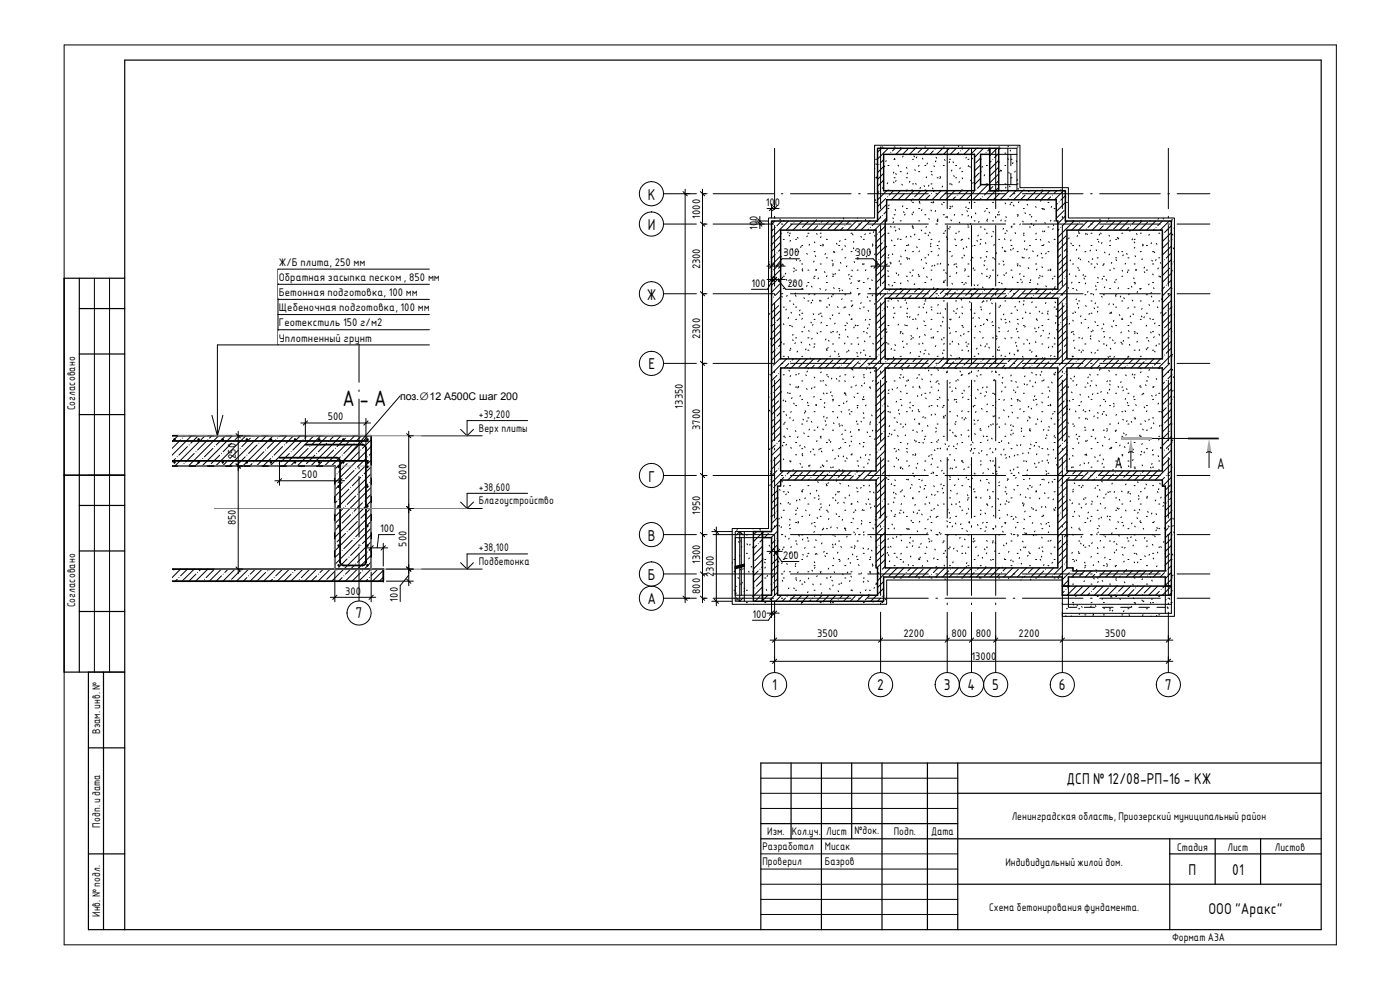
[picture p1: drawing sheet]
<svg xmlns="http://www.w3.org/2000/svg" width="420mm" height="297mm" viewBox="0 0 420 297" stroke-linecap="round" stroke-linejoin="round" font-family="sans-serif">
<defs><g id="words">
<g font-size="6.4">
<text x="102.8" y="121.9">А</text>
<text x="107.9" y="121.9">- А</text>
</g>
<g font-size="4.5">
<text x="194.5" y="59.9">К</text>
<text x="194.5" y="69">И</text>
<text x="194.2" y="89.9">Ж</text>
<text x="194.6" y="110.8">Е</text>
<text x="334.6" y="140.5">А</text>
<text x="365.3" y="140.6">А</text>
<text x="194.6" y="144.5">Г</text>
<text x="194.5" y="162.2">В</text>
<text x="194.5" y="174">Б</text>
<text x="106.7" y="185.6">7</text>
<text x="194.3" y="181.3">А</text>
<text x="231.8" y="207.1">1</text>
<text x="263.3" y="207.1">2</text>
<text x="283.3" y="207.1">3</text>
<text x="290.4" y="207.1">4</text>
<text x="297.8" y="207.1">5</text>
<text x="317.8" y="207.1">6</text>
<text x="349.6" y="207.1">7</text>
<text x="320.1" y="235.2">ДСП № 12/08-РП-16 - КЖ</text>
<text x="356.7" y="262.5">П</text>
<text x="369.8" y="262.5">01</text>
<text x="362.7" y="274.1">ООО &quot;Аракс&quot;</text>
</g>
<g font-size="3.2">
<text x="210.1" y="65.6" transform="rotate(-90 210.1 65.6)">1000</text>
<text x="229.8" y="61.8">100</text>
<text x="227.3" y="68.9" transform="rotate(-90 227.3 68.9)">100</text>
<text x="235.2" y="76.8">300</text>
<text x="256.8" y="76.8">300</text>
<text x="83.7" y="79.8">Ж/Б плита, 250 мм</text>
<text x="210.1" y="80.9" transform="rotate(-90 210.1 80.9)">2300</text>
<text x="83.7" y="88.8">Бетонная подготовка, 100 мм</text>
<text x="83.7" y="84.3">Обратная засыпка песком , 850 мм</text>
<text x="225.5" y="86">100</text>
<text x="236.3" y="86">200</text>
<text x="83.7" y="93.4">Щебеночная подготовка, 100 мм</text>
<text x="83.7" y="97.9">Геотекстиль 150 г/м2</text>
<text x="210.1" y="101.7" transform="rotate(-90 210.1 101.7)">2300</text>
<text x="83.7" y="102.5">Уплотненный грунт</text>
<text x="22.5" y="123.1" transform="rotate(-90 22.5 123.1)">Согласовано</text>
<text x="120.1" y="120.1">поз.∅12 А500С шаг 200</text>
<text x="143.7" y="125.4">+39,200</text>
<text x="204.9" y="122.6" transform="rotate(-90 204.9 122.6)">13350</text>
<text x="98.4" y="126.1">500</text>
<text x="143.7" y="129.5">Верх плиты</text>
<text x="210.1" y="129" transform="rotate(-90 210.1 129)">3700</text>
<text x="70.7" y="137.7" transform="rotate(-90 70.7 137.7)">250</text>
<text x="90.6" y="143.5">500</text>
<text x="122" y="144" transform="rotate(-90 122 144)">600</text>
<text x="143.7" y="147.2">+38,600</text>
<text x="143.7" y="151.3">Благоустройство</text>
<text x="210.1" y="154.5" transform="rotate(-90 210.1 154.5)">1950</text>
<text x="70.7" y="157.7" transform="rotate(-90 70.7 157.7)">850</text>
<text x="114.1" y="159.6">100</text>
<text x="122" y="164" transform="rotate(-90 122 164)">500</text>
<text x="143.7" y="165.4">+38,100</text>
<text x="235" y="167.7">200</text>
<text x="143.7" y="169.5">Подбетонка</text>
<text x="210.1" y="169.3" transform="rotate(-90 210.1 169.3)">1300</text>
<text x="214.3" y="173.1" transform="rotate(-90 214.3 173.1)">2300</text>
<text x="103.6" y="178.4">300</text>
<text x="210.1" y="178.2" transform="rotate(-90 210.1 178.2)">800</text>
<text x="22.5" y="182.2" transform="rotate(-90 22.5 182.2)">Согласовано</text>
<text x="119.4" y="180.5" transform="rotate(-90 119.4 180.5)">100</text>
<text x="225.8" y="185.3">100</text>
<text x="245.2" y="191.3">3500</text>
<text x="271.1" y="191.3">2200</text>
<text x="285.5" y="191.3">800</text>
<text x="292.8" y="191.3">800</text>
<text x="305.7" y="191.3">2200</text>
<text x="331.6" y="191.3">3500</text>
<text x="291.6" y="197.9">13000</text>
<text x="30" y="220.2" transform="rotate(-90 30 220.2)">Взам. инв. №</text>
<text x="30" y="248.3" transform="rotate(-90 30 248.3)">Подп. и дата</text>
<text x="230.3" y="250.5">Изм.</text>
<text x="237.6" y="250.5">Кол.уч.</text>
<text x="248" y="250.5">Лист</text>
<text x="256.4" y="250.2">№док.</text>
<text x="268.3" y="250.5">Подп.</text>
<text x="279.4" y="250.5">Дата</text>
<text x="303.6" y="246.1">Ленинградская область, Приозерский муниципальный район</text>
<text x="228.8" y="255">Разработал</text>
<text x="247.6" y="255">Мисак</text>
<text x="353.2" y="255.3">Стадия</text>
<text x="368.4" y="255.3">Лист</text>
<text x="382.6" y="255.3">Листов</text>
<text x="228.8" y="259.5">Проверил</text>
<text x="247.6" y="259.5">Базров</text>
<text x="301.8" y="259.9">Индивидуальный жилой дом.</text>
<text x="30" y="275.1" transform="rotate(-90 30 275.1)">Инв. № подл.</text>
<text x="296.8" y="273.5">Схема бетонирования фундамента.</text>
<text x="351.7" y="282.3">Формат А3А</text>
</g>
</g></defs>
<g fill="none" stroke="#000" stroke-width=".3">
<path d="M52.4 131.9h.1M52.4 138.7h.1M52.7 137.6l-.9 .9M53.2 137.1h.1M53.4 130.7l-1.6 1.7M54.2 132l-2.4 2.4M54.7 139.6l-.2 .2M54.7 131.4v.1M55.2 139.1h.1M55.4 130.7l-.2 .3M56.2 134l-2.5 2.6M56.8 133.5h.1"/>
<path d="M57.5 130.7l-5.7 5.7M58.3 136.1l-2.6 2.5M58.8 135.5v.1M59.5 130.7l-2.2 2.3M59.6 131.9h.1M59.6 138.7h.1M60.3 138.1l-1.7 1.7M60.9 137.6h-.1M61.5 130.7l-9 9.1M61.9 132.5l-2.6 2.5M62.4 132h.1M62.9 139.6h.1"/>
<path d="M63.6 130.7l-.7 .8M63.9 134.5l-2.5 2.6M64.4 134h.1M65.6 130.7l-9.1 9.1M65.9 136.6l-2.5 2.5M66.5 136v.1M66.8 131.9h.1M66.8 138.7h.1M67.5 131l-2.6 2.5M68 138.6l-1.3 1.2M68.5 138.1h.1M69.5 133l-2.5 2.6"/>
<path d="M69.7 130.7l-9.1 9.1M70 132.5h.1M71.6 135l-2.6 2.6M71.8 130.7l-1.3 1.3M72.1 134.5h.1M73.6 137.1l-2.6 2.5M73.8 130.7l-9.1 9.1M74.1 131.9h.1M74.1 138.7h.1M74.1 136.5v.1M75.1 131.5l-2.5 2.5M75.6 139.1l-.7 .7"/>
<path d="M75.7 130.9l-.1 .1M76.2 138.6h-.1M77.2 133.5l-2.6 2.6M77.7 133h.1M77.9 130.7l-9.1 9.1M79.2 135.6l-2.5 2.5M79.7 135h.1M79.9 130.7l-1.7 1.8M81.2 137.6l-2.2 2.2M81.3 131.9h.1M81.3 138.7h.1M81.8 137.1h.1"/>
<path d="M82 130.7l-9.1 9.1M82.8 132l-2.6 2.5M83.3 139.6l-.2 .2M83.3 131.4v.1M83.8 139.1h.1M84 130.7l-.2 .3M84.8 134l-2.5 2.6M85.4 133.5h-.1M86 130.7l-9 9.1M86.9 136.1l-2.6 2.5M87.4 135.5v.1M88.1 130.7l-2.3 2.3"/>
<path d="M88.6 131.9h.1M88.6 138.7h.1M88.9 138.1l-1.7 1.7M89.4 137.6h.1M90.1 130.7l-9.1 9.1M90.4 132.5l-2.5 2.5M91 132h-.1M91.5 139.6h-.1M92.2 130.7l-.8 .8M92.5 134.5l-2.6 2.6M93 134h.1M94.2 130.7l-9.1 9.1"/>
<path d="M94.5 136.6l-2.5 2.5M95 136v.1M95.8 131.9h.1M95.8 138.7h.1M96 131l-2.5 2.5M96.6 138.6l-1.3 1.2M97.1 138.1h.1M98.1 133l-2.6 2.6M98.3 130.7l-9.1 9.1M98.6 132.5h.1M100.1 135l-2.5 2.6M100.3 130.7l-1.2 1.3"/>
<path d="M100.5 139.8h.1M100.7 134.5h-.1M102.2 137.1l-2.6 2.5M102.4 130.7l-9.1 9.1M102.7 136.5v.1M103 131.9h.1M103 138.7h.1M103.7 131.5l-2.6 2.5M104.2 139.1l-2.5 2.6M104.2 130.9v.1M104.7 138.6h.1M105.7 133.5l-2.5 2.6"/>
<path d="M106.3 133h-.1M106.5 130.7l-9.1 9.1M107.8 135.6l-2.6 2.5M108.3 135h.1M108.5 130.7l-1.7 1.8M109.8 137.6l-2.5 2.5M110.3 131.9h.1M110.3 138.7h.1M110.4 137.1h-.1M110.5 130.7l-10 10.1M111.3 132l-2.5 2.5M111.4 138l-10.9 10.9"/>
<path d="M111.4 134l-10.9 10.9M111.4 130.7h.1M111.4 136l-.6 .6M100.6 142.7l-.1 .1M101.1 150.3l-.6 .7M101.2 142.2h-.1M101.6 157.8h.1M101.6 151.9h.1M101.6 146h.1M101.6 140.1h.1M101.7 158l-1.2 1.2M101.7 149.8h.1"/>
<path d="M102.2 157.5h.1M102.7 144.7l-2.2 2.2M103.2 152.4l-2.6 2.5M103.2 144.2h.1M103.7 151.8v.1M104.2 159.5h.1M104.7 146.8l-2.5 2.5M105.2 154.4l-2.5 2.6M105.3 146.2l-.1 .1M105.8 153.9h-.1M106.2 141.2l-2.5 2.5M106.8 148.8l-2.6 2.6"/>
<path d="M106.8 140.6v.1M107.3 156.5l-2.6 2.5M107.3 148.3h.1M107.8 155.9v.1M108.3 143.2l-2.6 2.6M108.8 150.9l-2.6 2.5M108.8 142.7h.1M109.3 158.5l-2.5 2.6M109.3 150.3h.1M109.8 158h.1M110.3 157.8h.1M110.3 151.9h.1"/>
<path d="M110.3 146h.1M110.3 140.1h.1M110.3 145.2l-2.5 2.6M110.8 152.9l-2.5 2.5M110.9 144.7h-.1M111.4 152.4h-.1M111.4 140.1l-2.1 2.1M111.4 142.1l-10.9 10.9M111.4 146.2l-10.9 10.9M111.4 150.3l-10.9 10.9M111.4 154.4l-10.9 10.9M111.4 158.5l-10.9 10.9"/>
<path d="M111.4 144.2h-.1M111.4 148.3l-1.6 1.5M111.4 156.4l-1.1 1.1M52.2 170.8h.1M53.2 173.8l-.6 .6M53.7 173.3h.1M54.2 170.8l-2.4 2.4M56.2 170.8l-2 2M58.3 170.8l-3.7 3.6M58.8 172.3l-2.1 2.1M59.3 171.7v.1M60.3 170.8l-.5 .5"/>
<path d="M60.8 174.3v.1M61.4 173.8h.1M62.4 170.8l-3.7 3.6M64.4 170.8l-2.5 2.5M66.5 172.8l-1.6 1.6M66.5 170.8l-3.7 3.6M67 172.3h.1M68.5 170.8l-1 1M69 174.3h.1M70.5 170.8l-3.6 3.6M72.1 171.3l-2.6 2.5M72.6 170.8h.1"/>
<path d="M74.1 173.3l-1.1 1.1M74.6 172.8h.1M74.6 170.8l-3.6 3.6M76.7 170.8l-1.6 1.5M78.7 170.8l-3.6 3.6M79.7 171.8l-2.5 2.5M80.3 171.2l-.1 .1M80.7 170.8h.1M81.8 173.8l-.6 .6M82.3 173.3h.1M82.8 170.8l-3.6 3.6M84.8 170.8l-2 2"/>
<path d="M86.9 170.8l-3.7 3.6M87.4 172.3l-2.1 2.1M87.9 171.7v.1M88.9 170.8l-.5 .5M89.4 174.3v.1M89.9 173.8h.1M90.9 170.8l-3.6 3.6M93 170.8l-2.6 2.5M95 172.8l-1.6 1.6M95 170.8l-3.6 3.6M95.6 172.3h-.1M97.1 170.8l-1.1 1"/>
<path d="M97.6 174.3h.1M99.1 170.8l-3.6 3.6M100.5 170.8h.1M100.6 171.3l-2.5 2.5M100.7 163.1h-.1M101.1 170.8h.1M101.6 169.6h.1M101.6 163.7h.1M102.2 165.7l-1.7 1.6M102.7 173.3l-1.1 1.1M102.7 165.1h.1M103.2 172.8h.1"/>
<path d="M103.7 160l-2.6 2.6M104.2 167.7l-2.5 2.5M104.7 167.2h.1M105.7 162.1l-2.5 2.5M106.2 169.7l-2.5 2.6M106.3 161.5l-.1 .1M106.8 169.2h.1M107.8 164.1l-2.6 2.6M108.3 171.8l-2.6 2.5M108.3 163.6h.1M108.8 171.2v.1M109.3 170.8h.1"/>
<path d="M109.8 166.2l-2.5 2.5M110.3 169.6h.1M110.3 163.7h.1M110.3 173.8l-.5 .6M110.4 165.6l-.1 .1M110.9 173.3h-.1M111.3 160.5l-2.5 2.6M111.4 170.7l-3.7 3.7M111.4 166.6l-7.8 7.8M111.4 162.5l-11.8 11.9M111.4 170.8h.1M111.4 168.7l-2.1 2.1"/>
<path d="M111.4 164.6l-.6 .5M113.4 170.8l-2.1 2M115 171.2l-3.2 3.2M115 174.4h.1M115 170.8h.1M115 173.2l-1.2 1.2"/>
</g>
<path d="M51.8 130.7h59.6v40.1h-10.9v-31h-48.7M51.8 132.3h58.7M51.8 138.3h58.7M83.9 137.3h17.1l.8 .5 .3 .6v30.2M91.6 133.4h17.1a1.09 1.09 0 0 1 1.1 1.1v34.1M51.8 170.8h63.2v3.6h-63.2M102.1 168.6l.2 .6 .5 .4 5.9 .1 .7-.3 .4-.8" fill="none" stroke="#000" stroke-width=".53"/>
<g fill="none" stroke="#b4b4b4" stroke-width=".3">
<path d="M53.4 139.8h3.2M53.4 130.7h3.2M58.9 139.8h3.2M58.9 130.7h3.2M64.4 139.8h3.1M64.4 130.7h3.1M69.8 139.8h3.2M69.8 130.7h3.2M75.3 139.8h3.1M75.3 130.7h3.1M80.7 139.8h3.2M80.7 130.7h3.2"/>
<path d="M86.2 139.8h3.2M86.2 130.7h3.2M91.6 139.8h3.2M91.6 130.7h3.2M97.1 139.8h3.2M97.1 130.7h3.2M100.5 139.8h.1M100.5 139.8v3.5M102.5 139.8h3.2M102.5 130.7h3.2M108 139.8h3.4M108 130.7h3.4"/>
<path d="M111.4 139.8h.1M111.4 130.7h.1M111.4 139.8v3.5M100.5 145.5v3.2M100.5 151v3.2M100.5 156.4v3.2M111.4 145.5v3.2M111.4 151v3.2M111.4 156.4v3.2M100.5 170.8h.1M100.5 161.9v3.2M100.5 167.3v3.5"/>
<path d="M111.4 170.8h.1M111.4 161.9v3.2M111.4 167.3v3.5"/>
</g>
<g fill="#000" stroke="#000" stroke-width=".3">
<path d="M101.5 151.7h.3v.3h-.3z" fill-rule="evenodd"/>
<path d="M110.1 151.7h.3v.3h-.3z" fill-rule="evenodd"/>
<path d="M101.5 169.5h.3v.3h-.3z" fill-rule="evenodd"/>
<path d="M110.1 169.5h.3v.3h-.3z" fill-rule="evenodd"/>
<circle cx="52.4" cy="131.9" r=".23"/>
<circle cx="52.4" cy="138.7" r=".23"/>
<circle cx="59.6" cy="138.7" r=".23"/>
<circle cx="59.6" cy="131.9" r=".23"/>
<circle cx="66.8" cy="138.7" r=".23"/>
<circle cx="66.8" cy="131.9" r=".23"/>
<circle cx="74.1" cy="138.7" r=".23"/>
<circle cx="74.1" cy="131.9" r=".23"/>
<circle cx="81.3" cy="131.9" r=".23"/>
<circle cx="81.3" cy="138.7" r=".23"/>
<circle cx="88.6" cy="138.7" r=".23"/>
<circle cx="88.6" cy="131.9" r=".23"/>
<circle cx="95.8" cy="131.9" r=".23"/>
<circle cx="95.8" cy="138.7" r=".23"/>
<circle cx="103" cy="138.7" r=".23"/>
<circle cx="103" cy="131.9" r=".23"/>
<circle cx="110.3" cy="131.9" r=".23"/>
<circle cx="110.3" cy="138.7" r=".23"/>
<circle cx="101.6" cy="157.8" r=".23"/>
<circle cx="101.6" cy="146" r=".23"/>
<circle cx="101.6" cy="140" r=".23"/>
<circle cx="110.3" cy="157.8" r=".23"/>
<circle cx="110.3" cy="146" r=".23"/>
<circle cx="110.3" cy="140" r=".23"/>
<circle cx="101.6" cy="163.7" r=".23"/>
<circle cx="110.3" cy="163.7" r=".23"/>
</g>
<g fill="#fff">
<path d="M231.6 66.3h34.1v2.7h-34.1z"/>
<path d="M231.6 69h2.7v76.9h-2.7z"/>
<path d="M232.5 178.6h32.7v1.8h-32.7z"/>
<path d="M266.1 57.2h50.9v2.7h-50.9z"/>
<path d="M317.5 66.3h34v2.7h-34z"/>
<path d="M348.8 69h2.7v76.9h-2.7z"/>
<path d="M263.4 170.4h58.6v2.7h-58.6z"/>
<path d="M234.3 107.7h114.5v2.7h-114.5z"/>
<path d="M234.3 141.3h28.6v2.7h-28.6z"/>
<path d="M320.2 141.3h28.6v2.7h-28.6z"/>
<path d="M231.6 145.9h1.8v32.7h-1.8z"/>
<path d="M262.9 69h2.8v101.4h-2.8z"/>
<path d="M317.5 69h2.7v101.4h-2.7z"/>
<path d="M263.4 173.1h1.8v5.5h-1.8z"/>
<path d="M322 171.3h27.7v1.8h-27.7z"/>
<path d="M349.7 145.9h1.8v25.4h-1.8z"/>
<path d="M263.4 57.2h2.7v9.1h-2.7z"/>
<path d="M317 57.2h2.7v9.1h-2.7z"/>
<path d="M265.7 86.8h51.8v2.7h-51.8z"/>
<path d="M263.4 44.5h1.8v12.7h-1.8z"/>
<path d="M265.2 44.5h28.2v1.8h-28.2z"/>
<path d="M292.5 46.3h1.8v10.9h-1.8z"/>
<path d="M219.7 43.6h132.8v141.3h-132.8z"/>
<path d="M228.8 178.6h3.7v1.8h-3.7z"/>
<path d="M228.8 159.5h2.8v1.8h-2.8z"/>
<path d="M349.7 171.3h1.8v4.6h-1.8z"/>
<path d="M318.8 173.1h1.8v2.8h-1.8z"/>
<path d="M293.4 44.5h3.6v1.8h-3.6z"/>
<path d="M294.3 55.4h2.7v1.8h-2.7z"/>
<path d="M297 44.5h8.2v12.7h-8.2z"/>
<path d="M318.8 175.9h32.7v8.1h-32.7z"/>
<path d="M220.7 159.5h8.1v20.9h-8.1z"/>
</g>
<g fill="none" stroke="#000" stroke-width=".3">
<path d="M262.5 50.5v.1M262.7 59.9l.1 .3M262.8 53.3h.3M262.8 47.8h.3M262.9 49.1l.1 .3M263.1 53.3l.2 .2M263.2 53l-.2 .3M263.3 57.4h.1M263.8 57.5l-.4 .4M263.8 49.3v.1M264.2 44.1l.2 .2M264.3 57h.1"/>
<path d="M264.6 44.5l-1.2 1.2M264.6 44.1h.3M265.2 50l-1.8 1.8M265.2 52l-1.8 1.8M265.2 54.1l-1.8 1.8M265.2 47.9l-.9 1M265.2 56.1l-.4 .4M265.4 49.8l.1 .3M265.8 59.6l-2.4 2.4M266 48.2l-.2 .3M266.1 57.2l-2.7 2.8M266.4 59l-.1 .1"/>
<path d="M266.4 54.8l-.1 .3M266.5 57h.3M266.5 49.7h.3M266.6 44.5l-3.2 3.2M266.8 46.3h.1M267.4 45.8h-.1M268.1 54.6l.2 .3M268.1 57.2l-1.3 1.3M268.3 51.6l-.2 .3M268.3 53.3h.3M268.3 47.8h.3M268.3 44.1h.3"/>
<path d="M268.5 47.5l-.2 .3M268.6 44.5l-.7 .8M268.8 52.1l.2 .2M268.9 54.2l-.1 .2M269.5 49.6l.2 .2M270.2 51.5h.3M270.2 57.2l-2.7 2.7M270.4 44.3l-.2 .2M270.7 55.3l.1 .2M270.7 44.5l-1.9 1.8M271 46.8l-.1 .3M271.4 58l-1.9 1.9"/>
<path d="M272 57.5h-.1M272 57h.3M272 53.3h.3M272 50.2l.2 .3M272.4 51.9l-.2 .3M272.4 44.8l-1.5 1.5M273.1 54.4l-.2 .3M273.7 56.9l-.1 .3M273.9 55.2h.3M273.9 47.8h.3M274 59.5v.1M274.3 57.2l-2.7 2.7"/>
<path d="M274.3 46.8l.2 .3M274.5 50.9l.2 .3M274.8 44.5l-1.9 1.8M274.8 55l.1 .3M275 44.3l.1 .2M275 46.3h.1M275.2 47.1l-.2 .3M275.7 51.5h.3M275.8 49.6l-.1 .3M276.3 56.3l-.2 .2M276.3 57.2l-1.8 1.9M276.8 44.5l-1.3 1.3"/>
<path d="M276.8 47.5l.2 .2M277.3 55.7l.2 .3M277.5 57h.4M277.5 49.7h.4M277.5 44.1h.4M278.1 53.1l-.2 .2M278.4 57.2l-2.8 2.7M278.4 48.9l-.2 .3M278.8 55.6l-.2 .3M278.8 44.5l-1.8 1.8M279.1 58.5l-1.4 1.4M279.4 55.2h.3"/>
<path d="M279.4 51.5h.3M279.6 58h.1M279.6 52.3l.1 .2M279.8 56.4l.2 .2M280.1 45.3l-1 1M280.3 49.7l.1 .3M280.4 57.2l-.3 .3M280.6 44.7v.1M280.9 48.3l-.2 .2M280.9 47.2l.2 .3M281.3 53.3h.2M282.1 52.9l.2 .3"/>
<path d="M282.2 53.3l-.1 .3M282.4 57.2l-2.7 2.7M282.9 55.8l-.1 .3M282.9 44.5l-1.8 1.8M283.1 49.7h.3M283.1 44.1h.3M283.5 47.9l.1 .3M284.5 57.2l-2.4 2.4M285 55.2h.3M285 47.8h.3M285 44.5l-1.8 1.8M285 48.5l-.2 .3"/>
<path d="M285.6 55.2l.1 .3M285.7 51l-.2 .3M285.7 44.5h.1M286 48.6l.1 .2M286.2 52.7l.2 .3M286.5 57.2l-2.7 2.7M286.7 59.1l-.9 .8M286.8 53.3h.3M286.8 49.7h.3M287 44.5l-1.8 1.8M287.3 58.5h-.1M287.7 45.8l-.5 .5"/>
<path d="M287.8 43.7l-.2 .3M287.9 54.5l-.1 .3M288.2 50.4l-.2 .2M288.3 45.3h.1M288.6 57.2l-.9 .8M288.6 51.5h.3M288.6 44.1h.3M288.8 53.4l.1 .2M288.9 57l-.4 .2M289 44.5l-.2 .3M290 47.2l-.1 .2M290.5 47.8h.3"/>
<path d="M290.6 57.2l-2.7 2.7M290.7 49.7l-.1 .3M291 49.9l.2 .3M291.1 44.5l-1.8 1.8M291.3 54l.1 .3M291.7 47.4l.2 .2M292.1 54.7l-.2 .3M292.3 57.5l-2.4 2.4M292.9 57h.1M293.1 44.5l-1.8 1.8M293.3 59.9v.1M293.3 46.3l-.8 .9"/>
<path d="M293.4 46.3h-.1M293.9 51.9l-1.6 1.4M294.3 51.5h.2M294.3 47.8h.2M294.3 53.5l-1.8 1.9M294.3 49.5l-1.8 1.8M294.3 47.4l-1.4 1.5M294.4 59.6l-.4 .3M294.5 55.4l-1.1 1.1M294.8 49.9l-.1 .3M294.9 59v.1M295.2 44.5l-1.8 1.8"/>
<path d="M295.4 46.3h.1M295.5 52.5l-.1 .2M295.9 45.8h.1M296 55.2h.3M296 49.7h.3M296.3 55.4h.1M296.5 55.4l-4.5 4.5M297 46.3h8.2M297 55.4h8.2M297.2 44.5l-.8 .8M297.4 48.3l-.4 .5M298 56l-2.6 2.5"/>
<path d="M298 47.8h.1M298.5 55.5h.1M299.2 44.5l-2.2 2.2M299.5 50.4l-2.5 2.5M299.7 56.2l-3.7 3.7M299.7 44.5h5.5v12.7M299.7 52.2l-2.7 2.7M299.7 48.1l-2.7 2.7M299.7 46l-1.2 1.3M299.7 54.2l-.7 .8M299.7 51.5h.3M299.7 44.1h.3"/>
<path d="M299.9 48.6l-.2 .2M300 58l-1.9 1.9M300.1 44.5l-.1 .2M300.1 44.5h.1M300.2 51l.2 .3M300.5 57.5h.1M300.6 51.1l-.2 .3M301.6 49.7h.3M301.6 55.2h.3M301.6 46h.3M301.9 56.2l-.1 .2M302.5 44.5v12.7"/>
<path d="M302.5 47.6l.1 .2M302.6 59.5l-.1 .1M302.7 43.8l-.2 .2M302.7 51.7l.2 .3M302.8 57.2l-2.7 2.7M303 55.8l.1 .3M303.2 45l.1 .3M303.4 46.3v3.4M303.4 52v3.4M303.4 47.8h.3M303.4 53.3h.3M304 48.8l-.1 .3"/>
<path d="M304.7 51.4l-.2 .2M304.9 57.2l-1.8 1.9M305 48.2l.1 .3M305.3 55.2h.3M305.3 44.1h.3M305.4 53.9l-.2 .2M305.5 56.5l.2 .3M306.9 57.2l-2.7 2.7M307.1 57h.3M307.6 58.5l-1.4 1.4M308 57.2h.1M308.2 58h.1"/>
<path d="M309 57.2l-.3 .3M311 57.2l-2.8 2.9M312.7 57h.3M313 57.2l-2.3 2.4M315.1 57.2l-2.7 2.7M315.3 59.1l-.9 .8M315.8 58.5h.1M317.1 57.2l-.8 .8M318.2 57h.3M319.2 57.2l-2.7 2.7M319.7 58.7l-1.3 1.4M319.7 59l.2 .2"/>
<path d="M230.7 78.4l.1 .2M231 79.2l-.1 .3M231.4 77.4h.2M231.4 73.7h.2M232.1 68.7l-.5 .6M232.5 66.3l-.9 1M232.6 65.4l-.1 .1M232.7 76.4l-1.1 1.1M232.7 68.2h.1M233.2 75.9h.1M234 65.7l.2 .3M234.2 70.8l-2.6 2.5"/>
<path d="M234.3 78.8l-2.2 2.2M234.3 76.8l-2.7 2.7M234.3 72.7l-2.7 2.7M234.3 74.8l-.6 .6M234.3 69.9l.2 .2M234.5 76.9l-.2 .3M234.6 66.3l-1.4 1.4M235.1 71.8h.3M235.1 66.3h.3M235.1 79.5l-.1 .2M235.5 75.6l.1 .3M236.5 69.6l-.1 .3"/>
<path d="M236.6 66.3l-5 5.1M236.8 70.5l.2 .3M236.9 77.4h.3M236.9 70h.3M237.2 72.1l-.1 .3M237.8 67.2l-1.9 1.8M237.9 74.7l-.1 .2M238.3 66.7h.1M238.8 75.5h.3M238.8 71.8h.3M238.9 77.9l.2 .2M239.3 71.2l.2 .3"/>
<path d="M239.6 75.4l.1 .2M240.2 78.1l-.2 .3M240.3 68.7h.1M240.4 74l-.1 .3M240.6 79.2h.3M240.6 73.7h.3M240.6 66.3h.3M240.7 66.3l-2.7 2.7M242.1 76l.2 .3M242.3 70.8l-.2 .2M242.5 70h.3M242.7 66.3l-1.9 1.9"/>
<path d="M243 73.3l-.2 .3M244.3 75.5h.3M244.3 78.4l-.2 .2M244.4 72.6l.1 .2M244.7 76.7l.1 .3M244.8 66.3l-2.7 2.7M245.1 66l-.2 .3M245.1 70.1l.1 .2M245.4 67.7l-1.3 1.3M245.9 67.2h.1M246.2 79.2h.3M246.2 73.7h.3"/>
<path d="M246.2 70h.3M246.4 71l-.2 .3M246.8 66.3l-.4 .4M246.9 73.3v.5M247.7 76.1l-.1 .2M248 77.4h.3M248 71.8h.3M248.9 66.3l-2.8 2.7M249.2 66.2l-.1 .1M249.7 78l.1 .3M249.8 79.2h.4M250 79.5l-.1 .3"/>
<path d="M250.3 75.4l-.2 .3M250.4 75.5l.1 .3M250.9 69v.2M250.9 66.3l-2.4 2.4M251 73l.2 .3M251.7 73.7h.3M251.7 66.3h.3M252.1 72.2l-.1 .3M252.2 78.7l.2 .3M252.8 74.7l-.1 .3M252.9 66.3l-2.7 2.7M253.1 68.2l-.8 .8"/>
<path d="M253.1 65.4l.1 .3M253.5 77.4h.3M253.5 71.8h.3M253.6 73.7l.1 .2M253.6 67.7h.1M254.2 79.8l-.2 .2M255 66.3l-.9 .9M255.4 75.5h.3M255.4 70h.3M255.9 70.2l.1 .3M256.1 74.4l.1 .2M256.3 72.5l-.2 .2"/>
<path d="M256.3 78.5l.2 .2M256.9 75l-.1 .2M257 66.3l-2.7 2.7M257.2 77.4h.3M257.2 66.3h.3M257.3 65.4h.1M257.6 77.5l-.2 .3M258.4 70.9l.1 .3M258.7 66.7l-2.4 2.3M258.9 79.2l.1 .2M259.1 79.2h.3M259.1 71.8h.3"/>
<path d="M259.7 70.2l-.2 .2M259.7 65.9l.2 .2M260.1 76.8l-.1 .3M260.7 68.7l-.3 .3M260.9 75.5h.3M260.9 70h.3M260.9 66.3h.3M261.1 66.3l-2.7 2.7M261.1 75.7l.2 .3M261.2 68.2h.1M261.4 79.8l.1 .3M261.8 73.2l.2 .2"/>
<path d="M262 73.6l-.2 .3M262.2 69.5l-.1 .3M262.5 70.7l.1 .2M262.6 76.1l-.1 .3M262.8 73.7h.1M262.8 60.7h.3M263.2 66.3l-1.5 1.4M263.3 78.4l-.4 .4M263.3 70.3h.1M263.8 77.9h.1M264.3 65.2l-.9 .9M264.8 72.8l-1.9 1.9"/>
<path d="M264.8 64.6v.1M265.3 72.3h.1M265.7 67.9l-1.9 1.9M265.7 76.1l-1.4 1.3M265.7 69.9l-2.8 2.8M265.7 78.1l-2.8 2.7M265.7 74l-2.8 2.7M266.1 65.4l-3.6 3.6M266.1 61.3l-2.7 2.7M266.1 63.4l-.8 .8M266.1 73.9l-.2 .2M266.5 77.4h.3"/>
<path d="M266.5 70h.3M266.5 62.6h.3M266.8 76.4l-.2 .2M266.8 61.5l-.1 .3M267.1 78.7l.2 .2M267.3 67.9l.2 .3M267.5 78.9l-.2 .3M267.5 72l.2 .3M267.8 76.1l.1 .3M268 65.4l.1 .2M268.2 66.5l-.2 .3M268.3 73.7h.3"/>
<path d="M268.3 68.1h.3M268.3 64.4h.3M268.6 62.8l.2 .3M268.9 69.1l-.2 .2M269.5 71.6l-.1 .3M269.8 68.6l.2 .2M270 78.2l-.2 .3M270.2 79.2h.3M270.2 71.8h.3M270.2 66.3h.3M270.3 76.8l.2 .3M271 61.7l-.2 .3"/>
<path d="M271.2 63.5l.1 .3M271.6 64.3l-.1 .2M271.8 75l-.1 .3M272 77.4h.3M272 73.7h.3M272 62.6h.3M272.1 70.9l-.2 .3M272.5 77.6l-.2 .2M272.6 73.4l.1 .2M272.8 77.5l.2 .2M273.3 70.8l.1 .3M273.4 60.1l.2 .2"/>
<path d="M273.7 64.2l.1 .3M273.9 75.5h.3M273.9 68.1h.3M273.9 60.7h.3M273.9 67.7l-.1 .3M273.9 68.3l.2 .3M274.2 63.6l-.2 .3M274.6 70.2l-.2 .3M275.1 74l.2 .3M275.7 71.8h.3M275.7 66.3h.3M275.7 62.6h.3"/>
<path d="M275.9 75.3l-.1 .2M276 60.7l.1 .3M276 60.4l-.1 .3M276.5 69l.1 .3M276.6 77.8l-.1 .3M276.7 62.9l-.2 .3M277.5 77.4h.4M277.5 70h.4M277.5 64.4h.4M277.9 78.8l.1 .3M278 68l-.1 .2M278.6 76.3l.1 .3"/>
<path d="M278.7 70.5l-.1 .2M278.7 65.6l.2 .2M279 69.7l.1 .2M279.2 73.8l.2 .3M279.4 73l-.2 .3M279.4 75.5h.3M279.4 71.8h.3M279.4 60.7h.3M279.4 63l.2 .3M279.8 79.6l-.1 .3M280.1 60.5l.1 .3M280.1 60.6l-.1 .3"/>
<path d="M280.4 79.5l.2 .3M280.8 63.2l-.1 .2M281.3 79.2h.2M281.3 73.7h.2M281.5 65.7l-.2 .3M281.5 66.3h-.2l.1 .2M281.7 76.5l-.2 .2M281.8 74.5l.1 .2M281.9 72.3l-.1 .3M282.3 79l-.1 .2M282.6 61.2l.2 .2M283.1 70h.3"/>
<path d="M283.1 64.4h.3M283.1 60.7h.3M283.7 69.1l-.1 .3M284 65l-.1 .3M284 71l.2 .3M284.3 75.1l.1 .3M284.4 71.6l-.1 .3M284.5 79.3l.2 .2M284.7 68.5l.1 .3M285 75.5h.3M285 68.1h.3M285 62.6h.3"/>
<path d="M285.1 61.8l.2 .3M285.4 66l.1 .3M285.8 76.7l-.2 .3M285.8 61.8l-.1 .3M286.5 79.2l-.2 .3M286.5 64.3l-.1 .3M286.5 71.7l.2 .3M286.8 79.2h.3M286.8 73.7h.3M286.8 70h.3M287.1 79.9l.1 .3M287.9 69.4l-.2 .2"/>
<path d="M287.9 66.7l.1 .2M288.6 71.9l-.2 .3M288.6 77.4h.3M288.6 71.8h.3M288.6 64.4h.3M289.2 74.4l-.1 .3M289.3 76.5l.2 .3M290 62.1l-.2 .2M290 74l.1 .2M290.2 63.2l.1 .3M290.4 67.3l.2 .3M290.5 79.2h.3"/>
<path d="M290.5 68.1h.3M290.5 62.6h.3M290.6 64.6l-.1 .3M290.7 71.5l.1 .2M290.9 60.7l.1 .2M291.3 67.1l-.1 .3M291.5 77.9l-.2 .2M291.8 73.7l-.2 .3M291.9 77.2l.1 .2M292.3 73.7h.3M292.3 66.3h.3M292.3 60.7h.3"/>
<path d="M292.7 63.9l.2 .3M293.2 72.1l.2 .3M293.6 70.5l-.2 .3M293.8 66.4l-.1 .3M294.2 77.4h.3M294.2 71.8h.3M294.2 68.1h.3M294.3 73.1l-.2 .2M295.3 79.5l.2 .2M295.5 68.7l.1 .2M295.6 78.1l-.1 .3M295.7 63.2l-.2 .3"/>
<path d="M295.7 72.8l.2 .3M296 76.9l.1 .3M296 75.5h.3M296 70h.3M296 62.6h.3M296.2 66.2l.1 .2M296.4 65.7l-.2 .3M296.8 63.6l.2 .3M297.7 70.8l-.1 .3M297.9 77.4h.3M297.9 66.3h.3M297.9 60.7h.3"/>
<path d="M298 69.4l.1 .2M298.4 73.3l-.2 .3M298.5 77.6l.2 .3M299.1 75.8l-.2 .3M299.3 64.3l.2 .3M299.7 79.2h.3M299.7 71.8h.3M299.7 64.4h.3M299.8 63.5l-.1 .2M300.5 66l-.2 .3M300.8 74.2l.1 .2M301 78.3l.2 .2"/>
<path d="M301.2 68.5l-.2 .3M301.4 79.3l-.2 .3M301.4 71.6l.2 .3M301.6 75.5h.3M301.6 70h.3M301.6 66.3h.3M301.6 75.2l-.2 .2M301.6 60.9l.2 .2M301.9 65l.1 .3M302.1 69.1l.2 .3M303.3 61.2l-.2 .3M303.3 74.8l.1 .3"/>
<path d="M303.4 73.7h.3M303.4 68.1h.3M303.4 60.7h.3M303.5 72l-.2 .2M303.7 67.8l-.2 .3M304.1 74.5l-.1 .3M304.2 61.5l.1 .3M304.6 69.8l.2 .3M305.3 79.2h.3M305.3 75.5h.3M305.3 64.4h.3M305.5 79.5l-.2 .3"/>
<path d="M305.6 64.6l-.2 .3M305.8 60.5l-.2 .3M306.1 79.6l.1 .3M306.2 67.2l-.1 .2M306.7 77.1l.2 .3M306.9 66.3l.2 .3M307.1 77.4h.3M307.1 70h.3M307.1 62.6h.3M307.2 70.5l.1 .2M307.4 74.6l.2 .2M307.6 72.2l-.2 .3"/>
<path d="M307.6 63.8l.2 .3M308.2 74.7l-.1 .3M308.3 61.3l.1 .3M308.9 77.3l-.1 .2M309 73.7h.3M309 68.1h.3M309 64.4h.3M309.4 67l.2 .3M309.7 64.9l-.2 .3M309.9 75.3l.2 .2M310.3 67.4l-.1 .3M310.8 79.2h.3"/>
<path d="M310.8 71.8h.3M310.8 66.3h.3M310.8 62l.1 .2M311 69.9l-.1 .3M311.5 76.6l-.2 .3M312.2 71.8l.2 .3M312.4 60.1l-.1 .3M312.5 75.9l.1 .3M312.7 77.4h.3M312.7 73.7h.3M312.7 62.6h.3M312.9 69.3l.1 .3"/>
<path d="M313.1 62.6l-.1 .3M313.3 73.4l-.2 .3M313.3 62.7l.2 .2M313.6 69.3l-.2 .2M313.6 66.8l.1 .2M314 75.9l-.2 .3M314.5 75.5h.3M314.5 68.1h.3M314.5 60.7h.3M314.7 72.5l.2 .2M315.4 66.1l-.2 .2M315.6 61.9l-.1 .3"/>
<path d="M316.1 68.6l-.2 .3M316.1 67.4l.1 .3M316.3 71.8h.4M316.3 66.3h.4M316.3 62.6h.4M317.3 61.1l-.3 .3M317.4 73.6l-.1 .3M317.8 68.7l-.3 .4M317.9 60.6h-.1M318.4 76.4l-.9 .9M318.4 68.2h.1M318.9 75.9h.1"/>
<path d="M319.4 63.1l-2.4 2.4M319.7 64.8l-2.2 2.3M319.7 60.7l-2.7 2.8M319.9 70.8l-2.4 2.4M320 60.7h.3M320.2 75.5h.1M320.2 71.8h.1M320.2 76.6l-2.7 2.7M320.2 72.5l-2.7 2.7M320.2 78.7l-2.4 2.3M320.2 74.6l-.8 .8M320.3 66.3l-1.4 1.4"/>
<path d="M320.9 71.4l-.2 .2M321.3 78l-.1 .3M321.4 72.9l.1 .3M321.9 79.2h.3M321.9 73.7h.3M321.9 66.3h.3M322.3 66.3l-4.8 4.9M323.1 74.8l-.1 .3M323.4 70.7l-.2 .3M323.5 67.2l-1.9 1.8M323.7 69.5l.1 .2M323.7 70h.4"/>
<path d="M323.8 77.3l-.1 .3M323.9 73.6l.2 .3M324 66.7h.1M324.2 77.7l.1 .3M325.6 75.5h.3M325.9 70l-.1 .3M326 68.7h.1M326.2 70.1l.1 .3M326.4 66.3l-2.7 2.7M326.7 78.4l.1 .3M327.3 75.1l-.2 .2M327.4 79.2h.3"/>
<path d="M327.4 73.7h.3M327.4 70h.3M327.9 77.6l-.1 .3M328.5 66.3l-2 1.9M329 75l.1 .2M329.2 79.1l.2 .2M329.3 77.4h.3M329.3 71.8h.3M329.6 72.4l.2 .3M330 70.3l-.1 .2M330.1 65.8l.1 .2M330.3 69.9l.2 .3"/>
<path d="M330.5 66.3l-2.7 2.7M330.7 72.8l-.2 .2M331.1 79.2h.3M331.1 67.7l-1.3 1.3M331.1 79.4l-.1 .3M331.5 75.6l.1 .3M331.6 67.2h.1M332.5 66.3l-.4 .4M332.8 65.4l-.2 .3M332.8 70.6l.2 .2M333 73.7h.3M333 66.3h.3"/>
<path d="M333 76.2l-.2 .3M333.2 72.1l-.1 .3M333.7 78.7l-.2 .3M334.6 66.3l-2.8 2.7M334.8 77.4h.3M334.8 71.8h.3M334.9 77.9l.2 .3M335 69l-.1 .2M335.4 71.2l.1 .3M335.6 75.4l.2 .2M335.8 71.4l-.2 .3M336.6 66.3l-2.4 2.4"/>
<path d="M336.7 75.5h.3M336.7 70h.3M337.1 76.5l-.1 .2M337.8 79l-.2 .3M338.1 76.1l.2 .2M338.5 77.4h.3M338.5 66.3h.3M338.7 66.3l-2.8 2.7M338.8 68.2l-.8 .8M339.2 69.2l-.1 .2M339.3 67.7h.1M339.9 71.7l-.2 .2"/>
<path d="M340.4 79.2h.3M340.4 71.8h.3M340.4 72.6l.2 .3M340.6 74.2l-.2 .3M340.6 76.7l.2 .3M340.7 66.3l-.9 .9M341.1 70.1l.1 .3M342.2 75.5h.3M342.2 70h.3M342.2 66.3h.3M342.7 66.3l-2.7 2.7M342.8 77.6l-.1 .3"/>
<path d="M342.9 73.3v.5M344.1 73.7h.3M344.4 66.7l-2.4 2.3M344.9 70.3l-.1 .3M345.2 66.2l-.1 .1M345.6 72.8l-.2 .3M345.7 78.1l.2 .2M345.9 79.2h.3M345.9 75.5h.3M346.4 75.6l.1 .2M346.4 68.7l-.3 .3M346.8 66.3l-2.7 2.7"/>
<path d="M346.9 69l.1 .2M347 68.2h-.1M347 77.9l-.2 .2M347 73l.2 .3M347.7 65.5l-.2 .3M347.8 77.4h.3M347.8 70h.3M348.2 78.8l.2 .2M348.9 66.3l-1.5 1.4M349 78.4l-.2 .2M349 70.3h.1M349.1 65.5l.1 .2"/>
<path d="M349.5 77.9h.1M350.5 72.8l-1.7 1.7M350.9 66.3l-2.7 2.7M351 72.3h.1M351.4 66.3h.4M351.5 71.8h.3M351.5 79.2h.3M351.5 75.9l-1.5 1.5M351.5 79.9v.1M351.5 73.8l-2.7 2.7M351.5 69.7l-2.7 2.8M351.5 77.9l-2.7 2.7"/>
<path d="M351.5 67.7l-2 2.1M351.8 65.8l-.1 .2M351.8 70.3l.2 .2M352.1 74.4l.1 .3M352.3 78.5l.2 .2M352.5 68.3l-.1 .3M83.4 85.3h45.5M83.4 89.8h45.5M83.4 94.4h45.5M83.4 98.9h45.5M128.9 80.8h-45.5v22.7M230.9 94.1l-.1 .3"/>
<path d="M231.4 82.9h.2M231.4 97.7h.2M231.4 94h.2M231.6 96.7l-.1 .2M231.6 89.7h.1M231.7 81.5h-.1M232.1 97.3l-.5 .6M232.2 89.1l-.1 .1M232.7 96.8h.1M233.2 84.1l-1.6 1.5M233.7 91.7l-2.1 2.1M233.7 83.5h.1"/>
<path d="M234.2 99.4l-2.6 2.5M234.2 91.2h.1M234.3 87l-1.6 1.6M234.3 95.2l-1.1 1.1M234.3 80.9l-2.7 2.7M234.3 89l-2.7 2.8M234.3 93.1l-2.7 2.8M234.3 85l-2.7 2.7M234.3 97.2l-2.7 2.7M234.3 82.9l-.1 .1M234.6 88.9l.2 .3M235.1 86.6h.3"/>
<path d="M235.1 82.9h.3M235.1 92.1h.3M235.1 97.1l.2 .3M235.8 82l-.1 .3M236 83.8l.1 .3M236 92.8l-.2 .2M236.3 88.6l-.2 .3M236.7 95.3l-.2 .2M236.9 84.8h.3M236.9 97.7h.3M236.9 90.3h.3M237.4 93.7l.1 .3"/>
<path d="M237.6 97.8l.2 .3M238.1 91.2l.1 .2M238.1 85.4l-.2 .3M238.2 80.4l.2 .3M238.3 81.3l-.1 .3M238.5 84.5l.1 .3M238.7 88.6l.2 .3M238.8 81h.3M238.8 95.8h.3M238.8 92.1h.3M238.8 87.9l-.2 .3M239.9 94.4l.2 .2"/>
<path d="M240.1 93l-.1 .3M240.6 86.6h.3M240.6 99.5h.3M240.6 94h.3M240.8 81.1l.1 .2M240.8 95.5l-.2 .3M240.9 80.6l-.2 .3M241.3 89.3l.1 .3M241.5 98l-.2 .3M242.2 85.7l-.1 .2M242.5 84.8h.3M242.5 81h.3"/>
<path d="M242.5 90.3h.3M242.7 99.2l.1 .2M242.9 88.2l-.2 .3M243.4 96.6l.1 .3M243.5 85.9l.2 .2M243.6 90.7l-.2 .3M243.8 90l.1 .3M244 97.4l-.1 .2M244 94.1l.2 .3M244.2 83.4l.2 .2M244.3 82.9h.3M244.3 95.8h.3"/>
<path d="M244.3 88.4h.3M244.9 80.8l.1 .3M245 80.9l-.2 .2M245.2 99.8l.2 .3M245.6 83.4l-.1 .3M245.8 94.2l-.1 .2M246.1 86.6l.1 .2M246.1 90l-.2 .3M246.2 99.5h.3M246.2 94h.3M246.2 90.3h.3M246.5 96.7l-.1 .3"/>
<path d="M246.6 94.8l.1 .3M247.4 81.5l.2 .3M247.9 86.8l-.1 .3M248 84.8h.3M248 97.7h.3M248 92.1h.3M248.2 82.7l-.2 .3M248.6 89.4l-.1 .2M248.8 91.3l.2 .3M249.1 95.5l.1 .2M249.3 99.6l.2 .3M249.5 88.8l.2 .3"/>
<path d="M249.8 82.9h.4M249.8 99.5h.4M249.8 88.4h.4M249.9 82.2l.2 .2M250 94.4l-.2 .3M250.2 86.3l.1 .3M250.6 96.9l-.1 .3M250.7 82l-.1 .3M251.3 99.5l-.1 .2M251.4 92l.1 .3M251.7 86.6h.3M251.7 81h.3"/>
<path d="M251.7 94h.3M252.1 87.1l-.2 .3M252.7 87l.2 .2M252.7 89.6l-.1 .3M253.4 92.1l-.2 .3M253.5 97.7h.3M253.5 92.1h.3M253.5 88.4h.3M253.8 98.8l-.1 .2M254.1 96.8l.2 .3M254.8 94.3l.2 .3M254.8 82.3l-.1 .2"/>
<path d="M255 83.5l.1 .3M255.2 87.7l.2 .2M255.4 82.9h.3M255.4 95.8h.3M255.4 90.3h.3M255.5 91.8l.1 .2M255.5 84.8l-.2 .3M255.7 81l.1 .3M255.7 95.6l-.2 .2M255.9 91.5l-.1 .2M256.4 98.1l-.2 .3M256.7 97.5l.1 .3"/>
<path d="M257.2 86.6h.3M257.2 81h.3M257.2 97.7h.3M257.5 84.2l.2 .3M257.8 88.3l-.2 .2M258 92.5l.2 .2M258 84.1l-.1 .3M258.5 90.8l-.2 .3M259.1 84.8h.3M259.1 99.5h.3M259.1 92.1h.3M259.8 95.8l-.1 .3"/>
<path d="M259.9 80.9l-.2 .3M260.1 99.8l.2 .2M260.3 89l.1 .3M260.5 98.4l-.2 .2M260.5 93.1l.2 .3M260.6 83.5l-.2 .2M260.8 97.2l.1 .3M260.9 86.6h.3M260.9 95.8h.3M260.9 90.3h.3M261 86.5l.1 .2M261.6 83.9l.2 .3"/>
<path d="M261.9 88.5l-.1 .3M262.6 91l-.2 .3M262.8 81h.1M262.8 94h.1M262.8 88.4h.1M262.8 89.7l.1 .2M263.3 98.8h.1M263.8 86.1l-.9 .8M264.3 93.7l-1.4 1.4M264.3 85.6h.1M264.8 93.2h.1M265.3 80.5l-2.4 2.4"/>
<path d="M265.7 96.5l-1.9 1.8M265.7 84.2l-.9 .9M265.7 92.4l-.4 .3M265.7 82.2l-2.8 2.7M265.7 86.3l-2.8 2.7M265.7 94.4l-2.8 2.8M265.7 90.3l-2.8 2.8M265.7 98.5l-2.8 2.7M265.7 94.6v.1M265.8 92.9l-.1 .2M265.8 88.1l-2.5 2.6M265.8 98.6l.2 .3"/>
<path d="M266.2 99.5l-.1 .3M266.2 91.9l.2 .3M266.4 87.6h-.1M266.4 81.2l.2 .2M266.5 82.9h.3M266.5 97.7h.3M266.5 90.3h.3M266.7 85.3l.1 .3M267 89.5l.1 .2M267.2 86.8l-.4 .3M267.6 89.7l-.1 .2M267.9 85.6l-.2 .2"/>
<path d="M268.1 95.1l.2 .3M268.3 92.2l-.2 .3M268.3 84.8h.3M268.3 94h.3M269 81.9l.1 .2M269.2 86.8l-2.7 2.7M269.4 90.1l.2 .3M269.7 97.3l-.2 .2M269.7 82.4l-.1 .2M270.2 99.5h.3M270.2 92.1h.3M270.2 86.6h.3"/>
<path d="M270.3 99.8l-.1 .2M270.4 84.9l-.2 .3M270.9 99.9l.1 .3M271.3 86.8l-2.4 2.4M271.5 97.4l.2 .3M271.7 86.7l.1 .1M271.7 89.9l-.1 .3M272 90.8l.1 .2M272 82.9h.3M272 97.7h.3M272 94h.3M272.2 94.9l.2 .3"/>
<path d="M272.4 84.1l.2 .3M272.4 92.5l-.1 .2M273.1 81.6l.1 .3M273.1 95l-.1 .2M273.3 86.8l-2.7 2.7M273.5 88.6l-.9 .9M273.8 82.6l-.1 .3M273.9 81h.3M273.9 95.8h.3M274 88.1h.1M274.5 85.1l-.1 .3M274.8 95.6l.1 .2"/>
<path d="M275.3 86.8l-.8 .8M275.4 98.4l-.2 .3M275.6 82.3l.1 .3M275.6 94.3l-.1 .3M275.7 82.9h.3M275.7 92.1h.3M275.7 86.6h.3M277 92.1l.2 .3M277.3 96.3l.1 .2M277.3 80.3l-.2 .3M277.4 86.8l-2.7 2.7M277.5 91.1l-.2 .3"/>
<path d="M277.5 84.8h.4M277.5 97.7h.4M277.5 90.3h.4M277.7 89.6l.1 .3M278.1 83l.2 .2M278.1 93.6l-.1 .3M279.1 87.1l-2.4 2.4M279.4 81h.3M279.4 95.8h.3M279.4 92.1h.3M279.5 98.7l-.2 .2M279.5 92.8l.2 .3"/>
<path d="M279.6 83.8l-.2 .2M280.2 86.3l-.1 .3M281.1 89.2l-.3 .3M281.3 99.5h.2M281.3 94h.2M281.3 86.6h.2M281.5 86.8l-2.8 2.7M281.6 91.4l-.2 .2M281.7 88.6h-.1M282.3 93.9l-.2 .2M282.3 97.6l.2 .3M282.9 96.4l-.1 .3"/>
<path d="M283 95.1l.1 .3M283.1 84.8h.3M283.1 81h.3M283.1 90.3h.3M283.2 84.3l.1 .3M283.5 86.8l-1.4 1.3M283.7 92.6l.1 .2M283.7 84l-.2 .3M283.9 81.8l.1 .3M284.4 86.6l-.2 .2M284.8 98.3l.2 .3M285 82.9h.3"/>
<path d="M285 95.8h.3M285.2 99.8l-.1 .3M285.5 95.7l-.2 .3M285.5 86.8l-2.7 2.7M285.7 85l.1 .3M286.2 93.2l.1 .3M286.7 87.6l-1.8 1.9M286.8 99.5h.3M286.8 94h.3M286.8 90.3h.3M287.1 81.7l-.1 .3M287.3 87.1h-.1"/>
<path d="M287.3 92.5l-.1 .3M288 95l-.2 .3M288.5 89.8l.1 .3M288.6 84.8h.3M288.6 97.7h.3M288.6 92.1h.3M288.7 93.9l.2 .3M289 98l.1 .3M289.3 89.1v.1M289.4 85.2l-.1 .3M289.6 80.6l.1 .3M289.6 86.8l-2.7 2.7"/>
<path d="M289.7 81.1l-.2 .2M289.8 84.8l.2 .2M290.5 82.9h.3M290.5 99.5h.3M291 90.5l.1 .2M291.4 92.8l-.1 .2M291.5 98.7l.1 .3M291.7 86.8l-1.9 1.8M292.1 95.3l-.1 .2M292.2 80.4l-.2 .3M292.3 81h.3M292.3 94h.3"/>
<path d="M292.3 86.6h.3M292.3 85.4l.2 .3M292.8 97.8l-.2 .3M293.5 85.4l-.1 .3M293.7 86.8l-2.7 2.7M293.8 95.3l.1 .2M294 99.4l.2 .3M294.2 97.7h.3M294.2 92.1h.3M294.4 88.1l-1.4 1.4M294.4 92.8l.2 .2M294.6 82l.2 .2"/>
<path d="M294.9 86.1l.1 .3M294.9 90.5l-.2 .3M294.9 87.6h.1M295.1 90.2l.2 .3M295.3 97.1l-.1 .3M295.8 86.8l-.4 .3M296 82.9h.3M296 95.8h.3M296 90.3h.3M296.3 95.9l.1 .3M296.3 80.6l-.1 .3M297 83.2l-.2 .2"/>
<path d="M297.1 82.7l.2 .2M297.2 93.9l-.2 .3M297.4 89.8l-.1 .3M297.6 90.9l.2 .3M297.8 86.8l-2.7 2.7M297.8 96.5l-.1 .2M297.9 81h.3M297.9 97.7h.3M297.9 86.6h.3M299.3 86.6l-.1 .2M299.5 82.5l-.2 .3M299.7 84.8h.3"/>
<path d="M299.7 99.5h.3M299.7 92.1h.3M299.7 98.2l.2 .3M299.8 86.8l-2.4 2.4M300.2 91.6l.1 .2M300.4 95.7l.2 .3M300.6 84.9l.1 .3M301.3 82.4l.1 .3M301.3 94.2l-.2 .2M301.6 95.8h.3M301.6 90.3h.3M301.6 86.6h.3"/>
<path d="M301.9 86.8l-2.7 2.7M302 96.7l-.2 .3M302 88.6l-.8 .9M302 81.8l-.1 .3M302.6 88.1h-.1M302.6 99.2l-.1 .3M302.9 96.4l.2 .2M303.4 81h.3M303.4 94h.3M303.8 83.1l.1 .3M303.9 86.8l-.8 .8M304 89.5l-.1 .1"/>
<path d="M304.7 91.9l-.1 .3M305.2 98.6l-.2 .2M305.2 92.9l.2 .3M305.3 84.8h.3M305.3 99.5h.3M305.3 95.8h.3M305.4 97l.2 .3M305.9 90.4l.1 .3M306 86.8l-2.8 2.7M306.1 82.1l-.1 .2M306.3 83.8l.2 .2M306.8 84.6l-.1 .3"/>
<path d="M307 95.4l-.1 .2M307.1 82.9h.3M307.1 97.7h.3M307.1 90.3h.3M307.3 91.2l-.2 .3M307.6 87.1l-2.3 2.4M307.7 97.9l-.2 .2M307.7 93.6l.2 .3M308.6 80.3l.1 .3M309 84.8h.3M309 94h.3M309.4 83.9l-.2 .3"/>
<path d="M309.7 89.2l-.3 .3M309.8 90.6l-.2 .2M310 86.8l-2.7 2.7M310.2 88.6h.1M310.5 98.4l.2 .3M310.8 99.5h.3M310.8 92.1h.3M310.8 86.6h.3M311.1 95.6l-.1 .3M311.2 95.9l.1 .2M311.2 80.7l-.1 .3M311.4 85.1l.1 .3"/>
<path d="M311.8 98.1l-.2 .3M311.9 93.3l.1 .3M311.9 83.2l-.2 .3M312 82.6l.2 .2M312.1 86.8l-1.4 1.3M312.7 82.9h.3M312.7 97.7h.3M312.7 94h.3M312.7 80.1l.2 .2M313 99.1l.2 .2M313.9 85.8l.1 .2M313.9 90.8l-.2 .3"/>
<path d="M314.1 86.8l-2.7 2.7M314.4 94l.1 .3M314.5 81h.3M314.5 95.8h.3M314.6 93.3l-.2 .3M315 100l-.1 .2M315.2 80.7l.2 .3M315.3 87.6l-1.9 1.9M315.3 81l-.1 .2M315.8 87.1h.1M316 83.5l-.2 .2M316.3 82.9h.4"/>
<path d="M316.3 92.1h.4M316.3 86.6h.4M316.6 90.6l.2 .2M316.7 86l-.2 .3M316.9 96.8l-.2 .2M316.9 94.7l.1 .3M317.1 92.6l-.1 .3M317.2 98.8l.1 .3M317.5 99.4l-.1 .2M317.8 97.3l-.3 .4M317.9 89.1l-.1 .1M318.4 96.8h.1"/>
<path d="M318.9 84.1l-1.4 1.4M319.4 91.7l-1.9 1.9M319.4 83.5h.1M319.9 99.4l-2.4 2.4M319.9 91.2h.1M320.2 81h.1M320.2 95.8h.1M320.2 92.1h.1M320.2 92.9l-2.7 2.8M320.2 80.7l-2.7 2.7M320.2 84.8l-4.7 4.7M320.2 88.9l-2.7 2.7"/>
<path d="M320.2 97l-2.7 2.8M320.2 86.8l-1.8 1.8M320.2 95l-1.3 1.3M320.2 82.7l-.3 .3M320.5 86.2l.2 .3M321 97l-.2 .3M321 82.1l-.1 .3M321.7 99.5l-.2 .3M321.7 84.6l-.1 .3M321.9 99.5h.3M321.9 94h.3M321.9 86.6h.3"/>
<path d="M322 96.1l.1 .2M322.6 93.5l.2 .3M322.8 82.8l.1 .2M323.1 86.9l.1 .3M323.1 89.7l-.2 .3M323.3 91l.2 .3M323.5 80.2l.1 .3M323.7 84.8h.3M323.7 81h.3M323.7 90.3h.4M323.8 92.2l-.2 .3M324.4 94.7l-.1 .3"/>
<path d="M324.5 96.7l.1 .3M325.2 82.4l-.2 .2M325.3 83.4l.2 .3M325.6 82.9h.3M325.6 95.8h.3M325.6 88.4h.3M325.8 91.7l.2 .2M325.9 84.9l-.2 .3M326.5 87.4l-.1 .3M326.7 98.2l-.2 .3M327 94.1l-.2 .2M327.4 99.5h.3"/>
<path d="M327.4 94h.3M327.4 90.3h.3M327.9 99l.2 .3M328.1 88.2l.1 .3M328.3 92.4l.2 .2M328.6 96.5l.1 .3M328.6 80.1l-.1 .3M328.8 85.7l.1 .3M328.8 90.9l-.2 .2M329 86.7l-.1 .3M329.3 84.8h.3M329.3 97.7h.3"/>
<path d="M329.3 92.1h.3M329.4 83.2l.2 .3M329.5 93.4l-.2 .3M330.6 88.9l.2 .3M330.8 98.4l-.1 .3M330.9 83.5l-.2 .3M331.1 82.9h.3M331.1 99.5h.3M331.1 88.4h.3M331.1 97.2l.2 .2M331.6 86.1l-.2 .2M332 83.9l.1 .2"/>
<path d="M332.9 91.1l-.1 .3M333 81h.3M333 94h.3M333 86.6h.3M333.4 93.7l.1 .3M333.6 93.6l-.2 .3M333.6 97.8l.2 .3M334.1 91.2l.1 .3M334.3 80.4l.1 .3M334.3 96.2l-.2 .2M334.5 84.5l.2 .3M334.7 88.7l.2 .2"/>
<path d="M334.8 97.7h.3M334.8 92.1h.3M334.8 88.4h.3M335 83.8l-.1 .3M335.7 86.3l-.2 .3M335.9 94.4l.2 .3M336.4 88.8l-.2 .3M336.5 99.6l-.1 .3M336.7 82.9h.3M336.7 95.8h.3M336.7 90.3h.3M336.8 81.1l.1 .3"/>
<path d="M336.8 95.5l-.2 .3M337.3 89.3l.1 .3M338.5 81.5l-.2 .3M338.5 81h.3M338.5 97.7h.3M338.5 86.6h.3M338.6 92.3l-.1 .3M338.7 99.2l.1 .3M338.9 88.2l-.2 .2M339.3 94.8l-.1 .3M339.4 96.7l.1 .2M339.5 85.9l.2 .3"/>
<path d="M339.8 90l.1 .3M340 94.1l.2 .3M340.2 83.4l.2 .3M340.4 84.8h.3M340.4 99.5h.3M340.4 92.1h.3M340.7 99.9l-.2 .2M340.7 85l-.1 .2M340.9 80.9l.1 .2M341 80.8l-.2 .3M341.2 99.9l.2 .2M341.4 87.5l-.1 .3"/>
<path d="M342.1 86.6l.1 .2M342.2 95.8h.3M342.2 90.3h.3M342.2 86.6h.3M342.6 94.8l.1 .3M342.8 92.5l-.2 .3M343.4 81.5l.2 .3M343.4 95.1l-.1 .2M343.5 80.2l-.1 .2M344.1 81h.3M344.1 94h.3M344.1 88.4h.3"/>
<path d="M344.1 97.6l-.1 .3M344.8 91.4l.2 .2M344.9 85.2l-.2 .3M345.1 95.5l.1 .3M345.3 99.6l.2 .3M345.5 88.9l.2 .2M345.5 87.7l-.1 .3M345.9 84.8h.3M345.9 99.5h.3M345.9 95.8h.3M345.9 82.2l.2 .3M346.2 86.3l.1 .3"/>
<path d="M346.2 90.3l-.1 .2M346.6 96.9l-.1 .3M347.4 92.1l.1 .2M347.6 80.4l-.1 .3M347.8 82.9h.3M347.8 97.7h.3M347.8 90.3h.3M348.3 82.9l-.1 .3M348.5 93.7l-.2 .3M348.7 87l.1 .2M348.7 89.6l-.1 .3M349 98.8h.1"/>
<path d="M349.5 86.1l-.7 .7M350 93.7l-1.2 1.2M350 85.6h.1M350.5 93.2h.1M351 80.5l-2.2 2.2M351.5 88.1l-2.5 2.6M351.5 99.5h.3M351.5 92.1h.3M351.5 86.6h.3M351.5 96.3l-2 2M351.5 84l-1 1.1M351.5 92.2l-.5 .5"/>
<path d="M351.5 82l-2.7 2.7M351.5 86.1l-2.7 2.7M351.5 90.1l-2.7 2.8M351.5 94.2l-2.7 2.8M351.5 98.3l-2.7 2.7M351.5 91.9l.1 .2M351.7 81l.1 .3M352.5 94.2h.1M107.7 100.6v14.1M107.7 117v.5M107.7 119.7v18.2M128.9 103.5h-63.7v27.2"/>
<path d="M230.6 119l.2 .2M231.1 112.3l.1 .2M231.2 101.5l.2 .3M231.4 103.2h.2M231.4 118h.2M231.4 114.3h.2M231.5 105.6l.1 .1M231.6 118.2v.1M231.7 110l-.1 .1M232.2 117.7h-.1M232.7 105l-1.1 1.1M233.2 112.6l-1.6 1.6"/>
<path d="M233.2 104.4v.1M233.7 112.1h.1M234.2 119.7v.1M234.3 107.4l-2.2 2.2M234.3 115.6l-1.6 1.6M234.3 101.3l-2.7 2.7M234.3 105.4l-2.7 2.7M234.3 113.5l-2.7 2.8M234.3 117.6l-2.7 2.8M234.3 103.3l-.6 .6M234.3 111.5l-.1 .1M234.3 110.5l.1 .2"/>
<path d="M234.5 117.5l-.1 .2M234.6 102.6l-.2 .2M235.1 106.9h.3M235.1 103.2h.3M235.1 112.5h.3M235.9 107.6v.1M236.1 107.7l-4.5 4.5M236.4 117.8l.1 .2M236.5 110.4h-.1M236.5 107l.2 .3M236.7 109.1l-1.3 1.3M236.8 111.1l.1 .3"/>
<path d="M236.9 110.6h.3M236.9 105.1h.3M236.9 118h.3M237 115.2l.2 .3M237.2 104.5l.2 .2M237.3 108.5h-.1M237.3 112.7l-.2 .2M237.7 119.3l-.1 .3M237.9 101.9l.1 .3M238 100.3l-.1 .3M238.1 107.7l-.3 .3M238.7 102.8l-.2 .3"/>
<path d="M238.8 101.4h.3M238.8 116.1h.3M238.8 112.5h.3M239 107.7h.1M239.4 105.4l-.2 .2M239.6 115.9l.1 .3M239.6 116.1l-.2 .3M239.8 112l-.1 .3M240.1 107.7l-2.7 2.7M240.2 118.7l-.1 .2M240.4 102.6l.2 .3M240.6 106.9h.3"/>
<path d="M240.6 119.8h.3M240.6 114.3h.3M241.8 112.5l.2 .2M241.9 104.7l-.1 .2M242.1 116.6l.1 .2M242.2 107.7l-2.4 2.4M242.3 111.3l-.1 .3M242.5 110.6h.3M242.5 105.1h.3M242.5 101.4h.3M242.9 103.3l.2 .2M243.2 107.4l.1 .3"/>
<path d="M243.7 116.4l-.2 .2M243.7 101.5l-.1 .2M244.2 107.7l-2.7 2.7M244.3 103.2h.3M244.3 116.1h.3M244.4 118.9l-.2 .3M244.4 113.1l.1 .3M244.4 109.6l-.8 .8M244.4 104l-.1 .3M244.9 109v.1M246.2 110.6h.3M246.2 119.8h.3"/>
<path d="M246.2 114.3h.3M246.3 107.7l-.9 .8M246.5 111.6l-.2 .2M247.1 117.9l.2 .3M247.1 114.1l-.1 .3M247.8 115.4l.2 .3M247.9 101.7l-.2 .3M248 104.6l.1 .3M248 105.1h.3M248 118h.3M248 112.5h.3M248.3 107.7l-2.7 2.7"/>
<path d="M248.5 112.9l.1 .3M248.5 104.3l-.1 .2M248.7 102.1l.1 .3M249.2 106.8l-.1 .2M249.4 117.6l-.2 .2M249.6 113.4l-.1 .3M249.7 118.6l.1 .3M249.8 103.2h.4M249.8 119.8h.4M250 108l-2.4 2.4M250.5 105.3l.1 .3M251 113.6l.2 .2"/>
<path d="M251.4 110.4l-.1 .1M251.7 106.9h.3M251.7 101.4h.3M251.7 114.3h.3M251.7 106.1l-.1 .3M251.9 100.3l.1 .2M252 110.1l-.3 .3M252.2 112.8l-.2 .2M252.4 107.7l-2.7 2.7M252.6 109.5l-.1 .1M253.5 114.2l.2 .3M253.5 117.8l-.1 .3"/>
<path d="M253.5 118h.3M253.5 112.5h.3M253.6 102.9l-.2 .3M253.8 118.4l.1 .2M253.9 107.6l.1 .1M254.3 105.4l-.2 .3M254.4 100.9l.1 .3M254.4 107.7l-1.3 1.4M254.6 105.1l.2 .2M255.4 110.6h.3M255.4 103.2h.3M255.4 116.1h.3"/>
<path d="M255.6 110.5l-.1 .2M255.8 110.8l.2 .3M256.3 119l.1 .3M256.3 113l-.2 .3M256.5 107.7l-2.7 2.7M257 115.5l-.2 .3M257.1 105.7l.2 .3M257.2 106.9h.3M257.2 101.4h.3M257.2 118h.3M257.7 108.5l-1.9 1.9M257.7 103.2l-.1 .2"/>
<path d="M258.2 108h.1M258.4 105.7l-.2 .2M258.6 115.6l.1 .2M258.8 119.7l.2 .3M259.1 105.1h.3M259.1 119.8h.3M259.1 112.5h.3M259.2 113.1l.2 .2M259.2 119l-.1 .2M259.4 102.3l.2 .3M259.5 114.9l-.2 .2M259.7 106.4l.1 .3"/>
<path d="M259.9 110.5l.2 .3M260.2 110v.1M260.6 107.7l-2.8 2.7M260.9 110.6h.3M260.9 106.9h.3M260.9 116.1h.3M261.1 116.3l.1 .2M261.2 100.9l-.2 .2M261.3 111.7l-.1 .2M261.6 107.5l-.1 .2M261.9 103l.2 .2M262 114.2l-.1 .2"/>
<path d="M262.4 111.2l.2 .3M262.6 107.7l-1.9 1.9M262.8 101.4h.1M262.8 114.3h.1M263.3 107l-.4 .4M263.8 114.7l-.9 .8M263.8 106.5h.1M264.3 114.1v.1M264.8 101.4l-1.9 1.9M265.3 109.1l-2.4 2.3M265.3 100.9h.1M265.7 116.9l-2.4 2.4"/>
<path d="M265.7 104.6l-1.4 1.4M265.7 112.8l-.9 .8M265.7 106.7l-3.8 3.7M265.7 102.6l-2.8 2.7M265.7 110.7l-2.8 2.8M265.7 118.9l-2.8 2.7M265.7 114.8l-2.8 2.8M265.8 108.5h.1M266.1 102.7l.1 .3M266.1 114.4l-.1 .3M266.5 110.6h.3M266.5 103.2h.3"/>
<path d="M266.5 118h.3M266.7 107.7l-.4 .3M266.8 116.9l-.1 .3M267.6 104.6l-.2 .2M267.7 116.7l.2 .3M268.2 107.1l-.1 .3M268.3 105.1h.3M268.3 114.3h.3M268.6 103.4l.1 .3M268.7 107.7l-2.7 2.7M269.3 116.3l-.1 .2M270 113.2l.2 .3"/>
<path d="M270.2 106.9h.3M270.2 119.8h.3M270.2 112.5h.3M270.3 117.4l.1 .2M270.7 110.7l.1 .3M270.8 107.7l-2.4 2.4M271 102.3l-.1 .3M271.1 104.1l.2 .2M271.2 113.1l-.2 .2M271.9 115.6l-.2 .2M272 103.2h.3M272 118h.3"/>
<path d="M272 114.3h.3M272.5 113.9l.2 .3M272.8 107.7l-2.7 2.7M273 109.6l-.9 .8M273.3 105.7l-.2 .3M273.4 100.6l.1 .3M273.5 109v.1M273.5 101.6l-.1 .3M273.9 101.4h.3M273.9 116.1h.3M274.8 107.7l-.8 .8M275.3 113.3l-.1 .3"/>
<path d="M275.3 118.7l.2 .3M275.7 106.9h.3M275.7 103.2h.3M275.7 112.5h.3M276 115.8l-.2 .3M276 116.2l.1 .3M276 100.9l-.1 .3M276.2 105.4l.1 .3M276.7 118.4l-.2 .2M276.7 113.7l.1 .2M276.8 102.9l.2 .3M276.9 107.7l-2.7 2.7"/>
<path d="M277.4 106l-.1 .3M277.5 100.4l.2 .2M277.5 110.6h.4M277.5 105.1h.4M277.5 118h.4M277.8 119.4l.2 .3M278.6 108l-2.4 2.4M278.7 106.1l.1 .3M278.8 111l-.2 .3M279.2 114.3l.1 .3M279.2 117.7l-.2 .2M279.4 101.4h.3"/>
<path d="M279.4 116.1h.3M279.4 112.5h.3M280 101l.2 .3M280.2 101.2l-.2 .3M280.6 110.1l-.3 .3M280.8 103.7l-.1 .3M281 107.7l-2.8 2.7M281 114.5l-.1 .2M281.1 109.5v.1M281.3 106.9h.2M281.3 119.8h.2M281.3 114.3h.2"/>
<path d="M281.3 110.4l-.2 .2M281.5 110.9l.1 .3M281.7 115l.2 .3M281.7 117l-.2 .3M281.9 119.1l.2 .3M282.6 101.7l.1 .3M282.8 105.9l.2 .2M283 107.7l-1.4 1.4M283.1 110.6h.3M283.1 105.1h.3M283.1 101.4h.3M283.1 107.2l-.1 .2"/>
<path d="M283.4 103l-.2 .3M284 111.6l.1 .2M284.5 119.8l.1 .3M285 103.2h.3M285 116.1h.3M285 107.7l-2.7 2.7M285.2 114.7l-.2 .3M285.3 106.5l.2 .3M285.8 117.3l-.1 .2M285.9 102.4l-.2 .2M286.2 108.5l-1.8 1.9M286.5 119.8l-.1 .2"/>
<path d="M286.8 116.4l.1 .2M286.8 108h-.1M286.8 110.6h.3M286.8 119.8h.3M286.8 114.3h.3M287.3 107.4l-.2 .3M287.4 113.9l.2 .2M287.6 103.1l.2 .3M287.9 107.2l.1 .3M288.1 111.3l.2 .3M288.3 100.6l.1 .2M288.6 105.1h.3"/>
<path d="M288.6 118h.3M288.8 110v.1M288.9 112.5l-.5 .2M289 119.1l-.1 .3M289.1 107.7l-2.7 2.7M289.3 117.1l.1 .2M289.3 100.1l-.1 .3M290 102.6l-.1 .3M290.1 103.8l.2 .2M290.5 103.2h.3M290.5 119.8h.3M290.6 112l.2 .3"/>
<path d="M290.7 105.1l-.2 .3M290.9 115.9l-.2 .3M291.1 111.8l-.1 .3M291.2 107.7l-1.9 1.9M291.6 118.4l-.2 .3M292.3 106.9h.3M292.3 101.4h.3M292.3 114.3h.3M292.7 119.3l.2 .3M293.1 112.7l.2 .2M293.2 107.7l-2.7 2.7M293.2 104.5l-.1 .2"/>
<path d="M293.4 116.8l.1 .3M293.6 106l.1 .3M293.7 111.1l-.2 .3M293.9 109.1l-1.4 1.3M294.2 118h.3M294.2 112.5h.3M294.2 103.5l.2 .3M294.4 108.5h.1M295 116.2l-.1 .2M295.1 101.3l-.2 .2M295.3 107.7l-.4 .3M295.7 118.7l-.2 .2"/>
<path d="M295.8 103.8l-.2 .3M295.9 117.5l.2 .3M296 103.2h.3M296 116.1h.3M296 110.6h.3M296.8 104.2l.1 .3M297.3 107.7l-2.7 2.7M297.8 111.4l-.2 .2M297.9 106.9h.3M297.9 101.4h.3M297.9 118h.3M298.2 114l.2 .3"/>
<path d="M298.4 118.2l.2 .2M298.5 113.9l-.2 .2M298.9 111.5l.1 .3M299.1 100.8l.1 .2M299.2 101.5l-.2 .3M299.3 104.9l.2 .2M299.3 107.7l-2.4 2.4M299.7 105.1h.3M299.7 119.8h.3M299.7 112.5h.3M299.9 104l-.2 .3M300.6 106.6l-.2 .2"/>
<path d="M300.7 114.7l.2 .3M300.7 117.3l-.1 .3M301 113.2l-.2 .3M301.4 107.7l-2.7 2.7M301.4 119.8l-.1 .3M301.5 109.6l-.8 .8M301.6 106.9h.3M301.6 116.1h.3M301.6 110.6h.3M301.6 101.4l.1 .3M302.1 109l-.1 .1M303.1 105.9l-.2 .3"/>
<path d="M303.4 101.4h.3M303.4 114.3h.3M303.4 107.7l-.9 .8M303.5 119.5l.1 .3M303.5 112.5l-.1 .3M304.2 117l.1 .2M304.3 106.2l.2 .3M304.6 110.4l.1 .2M304.9 114.5l.1 .2M304.9 117.6l-.2 .2M304.9 102.7l-.1 .2M305 103.7l.2 .2"/>
<path d="M305.3 105.1h.3M305.3 119.8h.3M305.3 116.1h.3M305.5 107.7l-2.8 2.7M305.6 105.2l-.2 .3M305.7 101.2l.1 .2M306.9 106.9l.1 .3M306.9 110.4l-.1 .1M307.1 103.2h.3M307.1 118h.3M307.1 110.6h.3M307.1 108l-2.3 2.4"/>
<path d="M307.4 115.1l.1 .3M307.6 112.8l-.1 .2M308.2 101.9l.2 .2M308.3 115.3l-.1 .2M309 105.1h.3M309 114.3h.3M309 102.9l-.1 .3M309.2 110.1l-.3 .3M309.5 107.7l-2.7 2.7M309.6 111.7l.2 .3M309.7 109.5v.1M309.7 105.5l-.1 .2"/>
<path d="M309.9 115.8l.1 .3M310.1 119.9l.2 .3M310.6 118.7l-.2 .3M310.7 102.5l.2 .3M310.8 119.8h.3M310.8 112.5h.3M310.8 114.6l-.1 .3M311 106.6l.1 .3h-.3M311.6 107.7l-1.4 1.4M312.2 112.4l.1 .2M312.5 100.6l-.2 .3M312.7 103.2h.3"/>
<path d="M312.7 118h.3M312.7 114.3h.3M312.7 111.4l-.2 .3M312.9 107.3l-.1 .3M313.3 113.9l-.1 .3M313.5 107.3l.2 .3M313.6 107.7l-2.7 2.7M314.5 101.4h.3M314.5 116.1h.3M314.7 119l-.2 .3M314.8 104.1l-.2 .3M314.8 108.5l-1.9 1.9"/>
<path d="M314.9 117.2l.2 .2M315.3 108h.1M315.4 106.6l-.1 .3M315.6 114.6l.2 .3M315.8 103.9l.1 .2M316.3 112.1l.1 .3M316.3 106.9h.4M316.3 103.2h.4M316.3 112.5h.4M316.5 101.3l.1 .3M316.8 111.7l-.2 .2M317.4 110l-.1 .1"/>
<path d="M317.5 114.2l-.2 .2M317.9 117.7h-.1M318.4 105l-.9 .9M318.9 112.6l-1.4 1.4M318.9 104.4v.1M319.4 112.1h.1M319.9 119.7v.1M320.2 101.4h.1M320.2 116.1h.1M320.2 112.5h.1M320.2 105.2l-5.2 5.2M320.2 113.3l-2.7 2.8"/>
<path d="M320.2 117.4l-2.7 2.8M320.2 101.1l-2.7 2.7M320.2 103.1l-.8 .8M320.2 107.2l-2.4 2.4M320.2 115.4l-1.8 1.8M320.2 111.3l-.3 .3M320.7 116l-.2 .3M321.3 113.5l.2 .2M321.6 117.6l.1 .3M321.8 106.8l.1 .3M321.8 107.7l-4.3 4.3M321.9 106.9h.3"/>
<path d="M321.9 119.8h.3M321.9 114.3h.3M322.2 100.2l.1 .3M322.3 102.1l-.1 .2M322.4 104.3l.2 .3M322.4 109.1l-1.3 1.3M322.5 112.8l-.1 .3M323 108.5h-.1M323.2 115.4l-.2 .2M323.7 105.1h.3M323.7 101.4h.3M323.7 110.6h.4"/>
<path d="M323.8 107.7l-.3 .3M324.1 118.3l.2 .2M324.6 105.5l-.1 .3M324.9 101.4l-.2 .3M325 105l.1 .2M325.6 103.2h.3M325.6 116.1h.3M325.9 107.7l-2.8 2.7M326.4 114.8l.1 .3M326.6 113.1l-.1 .2M326.6 119l.2 .2M327.1 112.3l.1 .3"/>
<path d="M327.2 101.5l.2 .3M327.3 115.6l-.1 .3M327.4 100.7l-.2 .3M327.4 119.8h.3M327.4 114.3h.3M327.4 110.6h.3M327.5 105.7l.1 .2M327.9 107.7l-2.4 2.4M328 118.1l-.2 .3M328.7 105.8l-.1 .2M328.9 115.5l.2 .3M329.3 105.1h.3"/>
<path d="M329.3 118h.3M329.3 112.5h.3M329.8 102.2l.1 .3M330 107.7l-2.8 2.7M330.1 110.8l-.2 .3M330.1 109.6l-.8 .8M330.3 110.4l.1 .3M330.5 117.5l-.1 .2M330.6 109v.1M331.1 103.2h.3M331.1 119.8h.3M331.5 101l-.1 .2"/>
<path d="M332 107.7l-.9 .8M332.2 103.5l-.2 .3M332.3 117.8l.2 .2M332.4 114.3l-.2 .2M332.5 107l.2 .3M332.8 111.1l.1 .3M333 106.9h.3M333 101.4h.3M333 114.3h.3M333 115.3l.2 .2M333 116.8l-.1 .3M333.2 104.5l.2 .3"/>
<path d="M333.9 102l.1 .2M334 107.7l-2.7 2.7M334.4 106.9l-.1 .3M334.7 102.8l-.2 .3M334.8 118h.3M334.8 112.5h.3M335.5 115.9l.2 .3M335.7 108l-2.4 2.4M336.4 102.6l.2 .3M336.5 114.5l-.2 .3M336.7 103.2h.3M336.7 116.1h.3"/>
<path d="M336.7 110.6h.3M337.2 117l-.2 .3M337.2 102.1l-.1 .3M337.7 110.1l-.3 .3M337.8 112.5l.2 .3M337.8 119.5l-.1 .3M338.1 116.6l.1 .3M338.1 107.7l-2.7 2.7M338.3 109.5v.1M338.5 106.9h.3M338.5 101.4h.3M338.5 118h.3"/>
<path d="M338.6 107.2l-.2 .2M338.9 103.3l.2 .3M339.2 107.4l.1 .3M339.9 112.2l-.1 .3M340.2 107.7l-1.4 1.4M340.3 113.2l.2 .2M340.3 118.9l-.1 .2M340.4 105.1h.3M340.4 119.8h.3M340.4 112.5h.3M341.3 102.4l-.1 .2M342 104.9l-.1 .3"/>
<path d="M342.2 107.7l-2.7 2.7M342.2 106.9h.3M342.2 116.1h.3M342.2 110.6h.3M342.2 115.7l-.2 .2M342.4 111.5l-.1 .3M342.9 118.2l-.2 .3M343.1 118l.2 .2M343.4 108.5l-1.9 1.9M343.8 115.4l.1 .3M343.9 108h.1M344 104.7l.1 .2"/>
<path d="M344.1 101.4h.3M344.1 114.3h.3M344.5 112.9l.1 .3M344.5 104.2l-.1 .3M344.6 102.2l.2 .2M345 110.9l-.2 .2M345.6 118.6l.2 .3M345.9 105.1h.3M345.9 119.8h.3M345.9 116.1h.3M345.9 110v.1M346.3 107.7l-2.8 2.7"/>
<path d="M346.3 115.9l-.1 .3M346.4 101l-.2 .3M346.5 105.3l.2 .3M347 118.4l-.2 .3M347 113.6l.1 .3M347.1 103.5l-.2 .3M347.8 103.2h.3M347.8 118h.3M347.8 110.6h.3M347.9 100.3l.1 .3M348.3 107.7l-1.9 1.9M349 107l-.2 .2"/>
<path d="M349.5 114.7l-.7 .6M349.5 106.5h.1M350 114.1v.1M350.5 101.4l-1.7 1.7M351 109.1l-2.2 2.2M351 100.9h.1M351.5 116.7l-2.5 2.6M351.5 106.9h.3M351.5 119.8h.3M351.5 112.5h.3M351.5 104.4l-1.5 1.6M351.5 112.6l-1 1"/>
<path d="M351.5 100.4h.1M351.5 108.5h.1M351.5 102.4l-2.7 2.7M351.5 106.5l-3.9 3.9M351.5 110.6l-2.7 2.7M351.5 114.6l-2.7 2.8M351.5 118.7l-2.7 2.8M351.8 110.8l.1 .3M351.9 106.3l-.2 .3M352.1 117.1l-.2 .2M352.3 119.1l.1 .2M352.3 113l-.2 .2"/>
<path d="M63.6 124.6l1.6 6.1M66.9 124.6l-1.7 6.1M230.9 123l.1 .3M231 134.7l-.1 .2M231.4 123.5h.2M231.4 138.3h.2M231.4 134.6h.2M231.7 138.6h-.1M232.1 125.9l-.5 .6M232.7 133.5l-1.1 1.1M232.7 125.3v.1M233.2 133h.1"/>
<path d="M233.7 120.3l-2.1 2.1M234.2 127.9l-2.6 2.6M234.3 136l-2.2 2.1M234.3 123.7l-1.1 1.2M234.3 121.7l-2.7 2.7M234.3 125.8l-2.7 2.7M234.3 129.9l-2.7 2.7M234.3 133.9l-2.7 2.8M234.3 138l-2.7 2.8M234.3 131.9l-.6 .6M234.8 133.6l.2 .2M235.1 132.8h.3"/>
<path d="M235.1 127.2h.3M235.1 123.5h.3M235.1 137.7l.1 .2M235.2 120l-.2 .3M235.4 130.8l-.2 .2M235.5 131l.1 .3M235.6 126.7l-.1 .2M235.7 120.3l.1 .2M235.9 124.4l.2 .3M236 133.3l-.1 .3M236.2 128.5l.1 .3M236.9 130.9h.3"/>
<path d="M236.9 125.4h.3M236.9 138.3h.3M237.3 134.2l.2 .3M237.4 138.3l-.2 .3M237.5 123.5l-.2 .2M238.1 126l-.1 .2M238.2 120.9l.1 .3M238.7 129.2l.2 .3M238.8 132.8h.3M238.8 121.7h.3M238.8 136.5h.3M239.5 131l-.2 .3"/>
<path d="M240.1 139l.2 .3M240.2 133.5l-.2 .3M240.6 127.2h.3M240.6 134.6h.3M240.8 136.5l.1 .3M240.8 136.1l-.1 .2M241 125.8l.1 .2M241.2 129.9l.2 .2M241.5 134l.1 .3M241.6 123.7l-.2 .3M241.6 123.2l.2 .3M242.3 126.2l-.2 .3"/>
<path d="M242.3 120.7l.2 .3M242.5 130.9h.3M242.5 125.4h.3M242.5 121.7h.3M242.6 139.7l.2 .3M242.9 128.8l-.1 .2M243.1 139.5l-.1 .3M243.4 135.4l-.2 .3M243.5 126.4l.1 .3M244 134.7l.1 .2M244.3 129.1h.3M244.3 123.5h.3"/>
<path d="M244.3 136.5h.3M244.8 121.4l.2 .2M245 121.4l-.1 .3M245.2 132.2l-.1 .3M245.5 128.1l-.2 .2M245.9 134.7l-.2 .3M246.2 130.9h.3M246.2 134.6h.3M246.3 131.2l.1 .3M246.5 135.3l.2 .3M246.7 139.5l.2 .2M246.9 128.7l.2 .3"/>
<path d="M247.2 139.8l-.1 .2M247.3 124.9l-.1 .2M247.4 122l.1 .3M247.6 120.8l-.2 .2M247.6 126.2l.2 .2M248 127.4l-.2 .3M248 132.8h.3M248 125.4h.3M248 138.3h.3M248.8 131.9l.1 .3M249.3 132.4l-.1 .3M249.8 129.1h.4"/>
<path d="M249.8 123.5h.4M250 135l-.1 .2M250.1 120.1l-.2 .2M250.1 126.9l.2 .2M250.7 137.5l-.2 .3M251.4 125.1l-.1 .3M251.6 136.7l.1 .3M251.7 127.2h.3M251.7 121.7h.3M251.7 134.6h.3M252.1 127.7l-.1 .2M252.2 134.2l.2 .2"/>
<path d="M252.4 123.4l.2 .3M252.7 127.5l.1 .3M252.8 130.2l-.2 .2M252.9 131.7l.2 .2M253.1 120.9l.1 .2M253.2 136.8l-.1 .3M253.5 132.8h.3M253.5 129.1h.3M253.5 138.3h.3M254.1 137.4l.1 .2M254.2 120.3l-.1 .3M254.9 122.9l-.2 .2"/>
<path d="M254.9 124.1l.2 .3M255.1 133.6l-.2 .3M255.3 129.5l-.1 .3M255.4 130.9h.3M255.4 123.5h.3M255.4 136.5h.3M255.4 132.3l.2 .3M255.7 136.1l-.1 .3M257.2 126.3l-.2 .3M257.2 127.2h.3M257.2 121.7h.3M257.2 138.3h.3"/>
<path d="M257.4 122.2l-.2 .2M257.5 139.7l.2 .2M257.7 128.9l.2 .2M257.8 128.8l-.1 .3M257.9 133l.2 .3M258.2 137.1l.1 .3M258.4 126.4l.1 .2M259.1 123.8l.1 .3M259.1 132.8h.3M259.1 125.4h.3M259.2 133.9l-.2 .2M259.9 136.4l-.2 .3"/>
<path d="M259.9 121.5l-.1 .3M260.2 129.6l.2 .2M260.5 138.9l-.1 .3M260.7 137.8l.2 .3M260.9 130.9h.3M260.9 127.2h.3M260.9 136.5h.3M261.3 126.5l-.2 .3M261.6 124.5l.1 .3M261.9 129.1l-.1 .2M262.6 131.6l-.1 .2M262.8 129.1h.1"/>
<path d="M262.8 121.7h.1M262.8 134.6h.1M262.9 138.5h.1M263.3 135.6l-.4 .3M263.3 127.4h.1M263.8 135v.1M264.3 122.3l-1.4 1.4M264.8 130l-1.9 1.8M264.8 121.8h.1M265.3 137.6l-2.4 2.4M265.3 129.4v.1M265.7 125l-1.9 1.9"/>
<path d="M265.7 133.2l-1.4 1.4M265.7 120.9l-.4 .4M265.7 135.3h.1M265.7 139.3l-4.8 4.7M265.7 131.1l-2.8 2.8M265.7 135.2l-2.8 2.8M265.7 127.1l-2.8 2.7M265.7 123l-2.8 2.7M266.4 121.7l.1 .3M266.5 130.9h.3M266.5 123.5h.3M266.5 138.3h.3"/>
<path d="M266.9 130l.1 .3M267 127.7l-.2 .3M267.2 123.6l-.1 .2M267.7 130.2l-.2 .3M268.3 139.8l.1 .3M268.3 129.1h.3M268.3 125.4h.3M268.3 134.6h.3M269 137.3l.1 .3M269 135.3l-.1 .3M269.1 120.4l-.2 .2M269.1 126.5l.2 .3"/>
<path d="M269.4 130.7l.1 .2M269.7 134.8l.1 .2M269.7 137.8l-.2 .3M269.8 122.9l-.2 .3M269.8 124l.2 .3M270.2 132.8h.3M270.2 127.2h.3M270.5 121.5l.2 .3M271.1 128l-.1 .2M271.7 127.2l.1 .3M271.8 130.5l-.2 .2M272 123.5h.3"/>
<path d="M272 138.3h.3M272 134.6h.3M272.2 135.5l.1 .2M272.5 133l-.2 .3M272.9 139.7l-.2 .2M273 122.2l.2 .2M273.2 120.6l-.1 .3M273.9 129.1h.3M273.9 121.7h.3M273.9 136.5h.3M273.9 123.2l-.2 .2M274.5 132l.1 .3"/>
<path d="M274.6 125.7l-.2 .2M274.7 136.1l.1 .3M274.8 136.5l-.2 .2M275 132.3l-.2 .3M275.1 129.5l.2 .3M275.4 139l-.1 .2M275.6 122.9l.1 .2M275.7 127.2h.3M275.7 123.5h.3M275.7 132.8h.3M275.8 127l.2 .2M276.8 129.1l-.1 .3"/>
<path d="M277 132.7l.1 .2M277.1 125l-.2 .3M277.5 131.7l-.1 .2M277.5 130.9h.4M277.5 125.4h.4M277.5 138.3h.4M278.3 127.6l.2 .3M278.9 136.7l-.2 .3M278.9 121.8l-.1 .3M279.4 121.7h.3M279.4 136.5h.3M279.4 132.8h.3"/>
<path d="M279.6 139.2l-.2 .3M279.6 124.3l-.1 .3M279.7 137.5l.2 .3M280.4 135l.2 .2M280.6 124.2l.1 .3M280.8 128.3l.2 .3M281 129.4l-.2 .2M281.1 132.4l.2 .3M281.3 127.2h.2M281.3 134.6h.2M281.3 121.7l.1 .2M281.7 131.9l-.2 .3"/>
<path d="M282.3 138.2l.1 .2M282.3 134.4l-.1 .3M283.1 122l-.2 .3M283.1 130.9h.3M283.1 125.4h.3M283.1 121.7h.3M283.1 124.9l.2 .2M283.6 133.1l.2 .3M283.7 124.6l-.1 .2M284.4 127.1l-.1 .3M284.6 137.9l-.2 .2M284.8 133.8l-.1 .2"/>
<path d="M285 129.1h.3M285 123.5h.3M285 136.5h.3M285.9 129.7l.1 .2M286.1 133.8l.2 .2M286.4 137.9l.1 .3M286.6 127.1l.1 .3M286.7 130.6l-.2 .2M286.8 130.9h.3M286.8 134.6h.3M286.9 126.4l-.1 .3M287 120.5l.2 .3"/>
<path d="M287.2 124.6l.2 .3M287.4 133.1l-.2 .2M288.4 130.3l.2 .3M288.6 125.4h.3M288.6 138.3h.3M288.6 132.8h.3M288.7 138.1l-.1 .3M288.8 123.2l-.2 .3M288.9 138.6l.2 .3M289.5 125.8l-.2 .2M289.8 125.3l.1 .3M290.5 129.1h.3"/>
<path d="M290.5 123.5h.3M290.8 130.8l-.1 .3M291.2 135.1l.1 .3M291.4 139.3l.2 .2M291.5 133.3l-.2 .3M291.9 132.6l.1 .3M292 121.9l.2 .2M292.2 135.8l-.2 .3M292.3 126l.1 .2M292.3 127.2h.3M292.3 121.7h.3M292.3 134.6h.3"/>
<path d="M292.5 130.1l.2 .3M292.9 123.5l-.1 .2M293.6 126l-.2 .3M293.7 135.8l.2 .3M294.2 129.1h.3M294.2 138.3h.3M294.2 132.8h.3M294.3 128.5l-.2 .3M294.4 139.3l-.1 .3M294.6 122.5l.1 .3M294.7 135.2l-.2 .2M295.1 130.8l.1 .2"/>
<path d="M296 130.9h.3M296 123.5h.3M296 136.5h.3M296.4 121.2l-.2 .3M296.5 132l-.1 .2M296.8 127.8l-.2 .3M297.1 138.1l.2 .3M297.2 134.5l-.1 .2M297.3 127.3l.2 .3M297.6 131.4l.1 .3M297.8 135.6l.2 .2M297.9 127.2h.3"/>
<path d="M297.9 121.7h.3M297.9 138.3h.3M298 124.8l.2 .3M298.6 139.5l-.2 .3M298.6 124.7l-.1 .2M298.7 122.3l.1 .3M298.9 120.5l-.2 .3M299.3 127.2l-.1 .2M299.7 125.4h.3M299.7 132.8h.3M299.9 128l.1 .3M300.4 136.2l.1 .3"/>
<path d="M300.7 132.2l-.2 .3M301.2 123l.2 .2M301.3 134.7l-.1 .3M301.6 130.9h.3M301.6 127.2h.3M301.6 136.5h.3M302 137.3l-.1 .2M302.6 132.8l.2 .3M302.8 124.9l-.2 .3M302.9 136.9l.1 .3M303.3 130.3l.2 .2M303.4 129.1h.3"/>
<path d="M303.4 121.7h.3M303.4 134.6h.3M303.4 127.4l-.1 .3M303.7 123.6l.2 .3M304 127.8l.1 .2M304.1 129.9l-.1 .3M304.5 136.6l-.1 .2M305.1 133.5l.2 .3M305.3 125.4h.3M305.3 136.5h.3M305.5 120.1l-.1 .3M306 120.2l.2 .3"/>
<path d="M306.2 122.6l-.1 .3M306.4 133.4l-.2 .2M306.5 128.4l.2 .3M306.6 129.3l-.1 .2M307.1 135.9l-.2 .3M307.1 130.9h.3M307.1 123.5h.3M307.1 138.3h.3M307.9 138.3l.2 .2M308.5 126.1l-.2 .2M308.6 135.8l.1 .2M308.7 121.9l-.1 .3"/>
<path d="M308.8 125l.1 .2M309 129.1h.3M309 125.4h.3M309 134.6h.3M309 129.1l.2 .3M309.1 128.6l-.1 .2M309.3 133.2l.1 .3M309.5 122.5l.1 .2M310.4 139l.2 .2M310.5 133.6l-.1 .3M310.8 127.2h.3M310.8 132.8h.3"/>
<path d="M311.2 136.2l-.2 .2M311.2 121.3l-.1 .2M311.3 125.7l.2 .2M311.8 133.9l.2 .3M311.9 138.7l-.2 .2M312.6 126.3l-.1 .3M312.7 123.5h.3M312.7 138.3h.3M312.7 134.6h.3M312.7 120.6l.1 .3M313.3 128.8l-.2 .3M314 131.4l-.2 .2"/>
<path d="M314.1 130.5l.1 .2M314.3 134.6l.2 .3M314.4 138l-.2 .3M314.5 129.1h.3M314.5 121.7h.3M314.5 136.5h.3M314.6 138.7l.1 .3M314.8 127.9l.1 .3M315.2 121.3v.5M315.4 125.4l.2 .3M316 124l-.1 .3M316.2 134.8l-.1 .3"/>
<path d="M316.3 127.2h.4M316.3 123.5h.4M316.3 132.8h.4M316.5 130.7l-.2 .2M316.6 131.1l.1 .3M316.9 137.3l-.2 .3M317.1 139.4l.2 .3M317.8 125.9l-.3 .4M318.4 133.5l-.9 1M318.4 125.3v.1M318.9 133h.1M319.4 120.3l-1.9 1.9"/>
<path d="M319.9 127.9l-2.4 2.5M320.2 121.7h.1M320.2 136.5h.1M320.2 132.8h.1M320.2 139.9l-.3 .3M320.2 121.5l-2.7 2.7M320.2 133.8l-2.7 2.7M320.2 129.7l-2.7 2.7M320.2 137.8l-2.7 2.8M320.2 125.6l-2.7 2.7M320.2 135.8l-2.4 2.3M320.2 131.7l-.8 .8"/>
<path d="M320.2 123.5l-1.3 1.4M320.2 133.7h.1M320.2 122.6l.2 .3M320.3 135l-.1 .3M320.4 120.2l-.1 .2M320.5 126.8l.1 .2M320.7 130.9l.2 .2M320.9 120.1l.2 .3M321 137.6l-.1 .2M321.1 122.7l-.2 .3M321.9 127.2h.3M321.9 134.6h.3"/>
<path d="M321.9 136.6l.1 .3M322.4 127.7l-.1 .3M322.8 123.3l.1 .3M323.1 130.3l-.1 .2M323.2 131.6l.2 .2M323.7 130.9h.3M323.7 125.4h.3M323.7 121.7h.3M323.8 132.8l-.2 .2M324.2 139.4l-.1 .3M324.5 120.4l-.1 .3M325.2 122.9l-.1 .3"/>
<path d="M325.3 138.9l.2 .2M325.5 128.1l.2 .3M325.6 129.1h.3M325.6 123.5h.3M325.8 132.2l.1 .3M325.9 125.5l-.2 .2M326 136.4l.2 .2M326.1 136.2l-.5 .3M326.2 125.6l.2 .3M326.3 132.1l-.1 .3M326.8 138.7l-.2 .3M326.9 123.1l.1 .2"/>
<path d="M327.4 130.9h.3M327.4 134.6h.3M328.1 128.8l.1 .3M328.2 128.9l-.2 .3M328.4 124.8l-.1 .3M328.5 137l.2 .3M328.9 131.4l-.2 .3M329.3 125.4h.3M329.3 138.3h.3M329.3 132.8h.3M329.4 123.7l.2 .3M330.2 136.5l-.2 .2"/>
<path d="M330.3 121.6l-.2 .2M330.8 133.6l.2 .3M330.9 139l-.2 .3M330.9 124.1l-.1 .3M331.1 137.7l.1 .3M331.1 129.1h.3M331.1 123.5h.3M331.5 131.1l.1 .2M331.7 120.3l.1 .3M331.9 124.4l.2 .3M332.2 128.5l.1 .3M332.3 129.2l-.2 .2"/>
<path d="M333 131.7l-.2 .2M333 127.2h.3M333 121.7h.3M333 134.6h.3M333.3 134.3l.2 .2M333.6 134.2l-.1 .3M334.2 121l.2 .2M334.4 121.8l-.2 .3M334.7 129.2l.1 .3M334.8 129.1h.3M334.8 138.3h.3M334.8 132.8h.3"/>
<path d="M335.1 124.4l-.2 .2M335.7 126.9l-.1 .2M335.9 137.6l-.1 .3M336.1 139.1l.2 .2M336.2 133.5l-.2 .3M336.7 130.9h.3M336.7 123.5h.3M336.7 136.5h.3M336.8 136.5l.1 .3M337 125.8l.1 .2M337.2 129.9l.2 .3M337.5 134l.1 .3"/>
<path d="M337.6 123.3l.2 .2M338 130.3l-.1 .3M338.3 126.2l-.2 .3M338.3 120.7l.2 .3M338.5 127.2h.3M338.5 121.7h.3M338.5 138.3h.3M338.6 139.7l.2 .3M338.7 132.8l-.2 .3M339.5 126.4l.2 .3M340 134.7l.1 .3M340.1 137.9l-.2 .3"/>
<path d="M340.1 123l-.1 .3M340.4 125.4h.3M340.4 132.8h.3M340.8 125.5l-.2 .3M340.8 121.4l.2 .3M342.1 130.6l-.1 .2M342.2 130.9h.3M342.2 127.2h.3M342.2 136.5h.3M342.3 131.3l.1 .2M342.5 135.4l.2 .2M342.8 139.5l.1 .3"/>
<path d="M342.8 133.1l-.1 .2M342.9 128.7l.2 .3M343.4 122.1l.1 .2M343.5 135.6l-.2 .3M343.6 126.2l.2 .3M344.1 129.1h.3M344.1 121.7h.3M344.1 134.6h.3M344.2 123.3l-.1 .2M344.8 131.9l.1 .3M344.9 125.8l-.1 .2M345.6 128.3l-.2 .3"/>
<path d="M345.8 139.1l-.2 .2M345.9 125.4h.3M345.9 136.5h.3M346 134.9l-.1 .3M346.1 126.9l.2 .2M347.6 136.7l.1 .3M347.7 121l-.2 .2M347.8 130.9h.3M347.8 123.5h.3M347.8 138.3h.3M347.9 131.7l-.2 .3M348.1 127.6l-.2 .3"/>
<path d="M348.2 134.2l.2 .3M348.4 123.4l.2 .3M348.5 134.3l-.1 .2M348.7 127.6l.1 .2M349 135.6l-.2 .1M349 127.4h.1M349.5 135v.1M350 122.3l-1.2 1.2M350.5 130l-1.7 1.7M350.5 121.8h.1M351 137.6l-2.2 2.2M351 129.4v.1"/>
<path d="M351.5 127.2h.3M351.5 132.8h.3M351.5 124.8l-2 2.1M351.5 133l-1.5 1.6M351.5 120.8l-.5 .5M351.5 128.9h.1M351.5 137.1h.1M351.5 135l-2.7 2.8M351.5 139.1l-4.8 4.9M351.5 132.6h.1M351.5 122.8l-2.7 2.7M351.5 126.9l-2.7 2.7"/>
<path d="M351.5 131l-2.7 2.7M352 132l-.2 .2M107.7 140.2v.5M107.7 142.9v18.2M126.5 152.6h18.2M138.2 150.6l2 2M142.1 150.6l-1.9 2M158.4 148h-18.2v4.6M221.3 158.9l-.2 .3M222.3 160l.2 .2M223.4 159.5h-2.7v20.9h2.7M225.8 158.6h.3"/>
<path d="M226.1 159.5h-2.7v20.9h2.7M227.1 159.5l-1 1M228.1 158.8l.1 .3M229.2 159.5l-3.1 3M231.1 159.5v.1M231.2 145.4l-.2 .3M231.2 142l.1 .3M231.4 154.9h.2M231.4 143.8h.2M231.4 158.6h.2M231.4 141.3l-.1 .3M231.6 146.8v.1"/>
<path d="M232.1 154.5l-.5 .5M232.2 146.3h-.1M232.7 153.9h.1M233.2 141.2l-1.6 1.6M233.4 149.4h.1M233.4 156.8h.1M233.4 157.3l-1.8 1.7M233.4 153.2l-.2 .2M233.4 155.3l-1.8 1.8M233.4 149.1l-1.8 1.9M233.4 147.1l-1.8 1.8M233.4 151.2l-1.8 1.8"/>
<path d="M233.4 159.3l-2 2M233.7 140.7h.1M233.8 157.6l.1 .3M233.9 155.5l-.2 .3M234 146.9l.1 .2M234.2 151l.2 .2M234.3 144.1l-1.6 1.7M234.3 140.1l-.1 .1M234.5 155.1l.1 .3M234.6 158.1l-.2 .2M234.6 144.3l.2 .3M235.1 153.1h.3"/>
<path d="M235.1 147.6h.3M235.1 141.3l-3.5 3.5M235.2 143.2l-.8 .8M235.3 145.7l-.1 .2M235.7 142.7h.1M236 148.2l-.2 .3M236.5 147.5l.1 .3M236.7 150.7l-.2 .3M236.9 151.2h.3M236.9 145.7h.3M236.9 158.6h.3M237 155.8l.1 .2"/>
<path d="M237.1 157.4l-.2 .2M237.1 141.3l-.9 .9M238.1 140.9l-.2 .2M238.8 153.1h.3M238.8 156.8h.3M238.9 154.2l-.1 .2M239.2 141.3l-2.8 2.7M239.2 150.1l-.2 .2M239.3 152.3l.1 .3M239.5 156.5l.2 .2M239.6 156.7l-.2 .3M239.9 149.8l.2 .3"/>
<path d="M240.6 154.9h.3M240.6 147.6h.3M240.6 140.2h.3M240.6 147.3l.2 .3M240.8 141.7l-2.3 2.3M241 146.8l-.1 .3M241.7 149.4l-.2 .2M241.8 153l.1 .3M242.5 151.2h.3M242.5 145.7h.3M242.9 143.7l-.3 .3M243 154.4l-.1 .3"/>
<path d="M243.1 148l.2 .2M243.3 141.3l-2.8 2.7M243.4 143.2h.1M243.7 156.9l-.1 .3M244.3 149.4h.3M244.3 156.8h.3M244.4 159.5l-.1 .2M244.5 157.8l.2 .3M245.1 147.1l-.1 .3M245.2 155.3l.2 .3M245.3 141.3l-1.4 1.4M245.4 144.5l.2 .3"/>
<path d="M245.6 148.6l.2 .3M245.8 149.6l-.1 .3M245.9 152.8l.2 .2M246.2 154.9h.3M246.2 151.2h.3M246.2 140.2h.3M246.5 152.1l-.2 .3M246.9 158.8l-.1 .2M247.1 158.5l.1 .3M247.3 141.3l-2.7 2.7M247.9 145.2l.2 .3M248 153.1h.3"/>
<path d="M248 145.7h.3M248 158.6h.3M248.4 153.4l.2 .3M248.5 142.2l-1.9 1.8M248.6 144.8l-.2 .3M248.8 155.6l-.2 .3M249 141.7h.1M249 151.5l-.1 .2M249.3 140.1l.1 .3M249.5 158.1l-.2 .3M249.8 149.4h.4M249.8 140.2h.4"/>
<path d="M250.7 150l.2 .3M250.9 148.3l-.2 .2M250.9 154.1l.2 .3M251 143.7h.1M251.1 144.1l-.1 .3M251.2 158.2l.1 .3M251.4 147.5l.1 .2M251.4 141.3l-2.7 2.7M251.6 150.8l-.2 .2M251.7 154.9h.3M251.7 147.6h.3M251.8 140.8l.2 .3"/>
<path d="M252 144.9l.2 .3M252.9 155.8l-.2 .3M253 140.9l-.2 .3M253.2 150.7l.2 .2M253.5 141.3l-2 1.9M253.5 153.1h.3M253.5 149.4h.3M253.5 158.6h.3M253.6 158.3l-.2 .3M253.7 158.9l.2 .3M254.6 145.6l.1 .3M255 148.5l-.2 .3"/>
<path d="M255.4 151.2h.3M255.4 156.8h.3M255.5 141.3l-2.7 2.7M255.7 151l-.2 .3M256 155.5l.1 .2M256.1 142.7l-1.3 1.3M256.2 159.6l.2 .3M256.3 153.6l-.1 .2M256.7 142.2h-.1M256.7 153l.1 .2M257.1 141.2l-.1 .1M257.1 146.3l.1 .3"/>
<path d="M257.2 147.6h.3M257.2 158.6h.3M257.4 150.4l.1 .3M257.5 141.3l-.4 .4M258.4 146.2l-.1 .3M258.5 156.1l.2 .3M258.6 157l-.1 .3M258.9 152.9l-.2 .2M259.1 153.1h.3M259.1 145.7h.3M259.1 140.2h.3M259.3 159.5l-.1 .3"/>
<path d="M259.6 141.3l-2.8 2.7M259.9 151.1l.1 .3M260.7 149.7l-.1 .2M260.9 151.2h.3M260.9 147.6h.3M260.9 156.8h.3M261 145.6l-.2 .2M261.4 152.2l-.2 .3M261.6 141.3l-2.4 2.4M262 158.4l.1 .3M262.1 147.7l.2 .2M262.4 151.8l.1 .2"/>
<path d="M262.6 155.9l.2 .3M262.8 157.2l-.2 .3M262.8 154.9h.1M262.8 149.4h.1M262.8 145.1l.1 .2M263.3 156h.1M263.8 143.2l-.9 .9M264.3 150.9l-1.4 1.4M264.3 142.7h.1M264.8 158.5l-1.9 1.9M264.8 150.4h.1M265.3 158h.1"/>
<path d="M265.7 145.4l-2.4 2.4M265.7 153.6l-1.9 1.9M265.7 141.4l-.9 .8M265.7 149.5l-.4 .4M265.7 147.5l-2.8 2.7M265.7 159.7l-2.8 2.8M265.7 155.6l-2.8 2.8M265.7 143.4l-2.8 2.7M265.7 151.6l-2.8 2.7M266 143.3l.2 .3M266.2 155l-.2 .2M266.5 151.2h.3"/>
<path d="M266.5 143.8h.3M266.5 158.6h.3M266.9 142.6l-.1 .3M267.4 153.1l.2 .3M267.6 145.1l-.1 .3M267.7 157.2l.1 .3M268.1 150.6l.2 .3M268.3 147.7l-.2 .2M268.3 154.9h.3M268.3 149.4h.3M268.3 145.7h.3M268.5 158.4l-.2 .3"/>
<path d="M268.6 144l.1 .2M268.7 154.3l-.1 .3M268.8 148.1l.2 .2M270 153.8l.1 .3M270.2 153.1h.3M270.2 147.6h.3M270.2 140.2h.3M270.4 140.3l-.2 .3M270.6 151.1l-.2 .3M270.8 140.5l.2 .3M270.8 147l-.2 .2M271.2 153.6l-.1 .3"/>
<path d="M271.3 148.8l.2 .2M272 154.9h.3M272 143.8h.3M272 158.6h.3M272.6 158.7l-.2 .2M272.7 143.8l-.2 .2M272.7 158.6l.2 .3M273.3 146.3l-.1 .3M273.4 156.1l.2 .2M273.6 145.3l.1 .3M273.8 149.4l.2 .3M273.9 149.4h.3"/>
<path d="M273.9 142h.3M273.9 156.8h.3M274.1 153.5l.1 .3M274.3 142.8l.1 .2M274.7 151.3l-.2 .3M274.9 140.3l.2 .2M275.3 159.3l.1 .2M275.4 153.9l-.2 .2M275.7 153.1h.3M275.7 147.6h.3M275.7 143.8h.3M276 156.4l-.1 .3"/>
<path d="M276.1 146l.2 .2M276.6 154.2l.2 .3M276.8 144l-.2 .3M277.5 140.9l.1 .3M277.5 146.5l-.2 .3M277.5 151.2h.4M277.5 145.7h.4M277.5 158.6h.4M278.1 149.1l-.1 .2M278.3 159.9l-.1 .2M278.6 155.7l-.2 .3M278.9 150.8l.1 .2"/>
<path d="M279.1 154.9l.2 .3M279.4 159l.1 .3M279.4 153.1h.3M279.4 142h.3M279.4 156.8h.3M279.6 148.3l.1 .2M280 141.6l.2 .3M280.2 145.7l.2 .3M280.2 141.8l-.1 .2M280.4 152.5l-.1 .3M280.7 148.4l-.2 .3M281.1 155l-.2 .3"/>
<path d="M281.3 154.9h.2M281.3 147.6h.2M281.3 140.2h.2M281.4 151.4l.2 .3M281.9 159.7l.2 .3M282.5 145.2l-.1 .3M282.8 141.1l-.2 .2M282.8 146.4l.1 .3M283.1 151.2h.3M283.1 145.7h.3M283.1 142h.3M283.2 147.7l-.2 .3"/>
<path d="M284.2 156.3l.1 .2M284.5 152.8l-.1 .2M284.8 153.7l.2 .3M285 149.4h.3M285 143.8h.3M285 156.8h.3M285 143l.2 .2M285.2 155.3l-.1 .3M285.3 140.4l-.2 .3M285.3 147.1l.1 .2M285.5 151.2l.2 .3M285.7 140.4l.2 .3"/>
<path d="M285.9 157.8l-.2 .3M286.6 145.4l-.1 .3M286.7 156.9l.2 .3M286.8 154.9h.3M286.8 151.2h.3M286.8 140.2h.3M287.3 148l-.1 .2M287.6 143.6l.1 .3M288 150.5l-.2 .2M288 151.9l.2 .2M288.4 157.1l-.1 .3M288.6 153.1h.3"/>
<path d="M288.6 145.7h.3M288.6 158.6h.3M289.4 140.7l-.1 .2M290.1 143.2l-.2 .2M290.1 159.2l.2 .3M290.2 153.9l-.1 .3M290.3 148.4l.2 .3M290.5 149.4h.3M290.5 143.8h.3M290.5 140.2h.3M290.5 149.8l-.1 .3M290.6 152.6l.1 .2"/>
<path d="M290.8 156.7l.2 .3M290.9 156.5l-.1 .2M291 145.9l.2 .3M291.7 143.4l.1 .3M292.3 154.9h.3M292.3 147.6h.3M292.3 142h.3M292.3 146.6l-.1 .3M292.6 142.5l-.2 .2M292.9 149.1l.1 .3M293 149.1l-.1 .3M293.4 157.4l.1 .2"/>
<path d="M294.2 153.1h.3M294.2 149.4h.3M294.2 158.6h.3M294.2 144.1l.2 .2M294.4 154.2l-.2 .3M295.1 156.7l-.2 .3M295.1 141.8l-.1 .3M295.6 153.9l.2 .3M295.7 159.2l-.1 .3M295.9 158l.1 .3M296 151.2h.3M296 143.8h.3"/>
<path d="M296 156.8h.3M296.3 151.4l.1 .3M296.5 146.9l-.2 .2M296.5 140.6l.1 .3M296.7 144.7l.2 .3M297 148.9l.1 .2M297.1 149.4l-.1 .2M297.8 151.9l-.1 .3M297.9 147.6h.3M297.9 142h.3M297.9 158.6h.3M298.1 154.6l.2 .3"/>
<path d="M298.2 158.6l-.1 .2M299 141.3l.2 .3M299.2 142.1l-.1 .2M299.5 149.5l.1 .3M299.7 153.1h.3M299.7 145.7h.3M299.7 140.2h.3M299.9 144.6l-.1 .2M300.1 155.4l-.2 .2M300.3 151.2l-.1 .3M300.8 157.9l-.2 .2M300.9 159.4l.2 .3"/>
<path d="M301.6 151.2h.3M301.6 147.6h.3M301.6 156.8h.3M301.6 156.9l.1 .2M301.8 146.1l.1 .3M302 150.2l.2 .3M302.2 148l-.2 .3M302.3 154.3l.1 .3M302.4 143.9l-.1 .3M302.5 143.6l.1 .2M302.9 150.6l-.2 .2M303.1 141.1l.2 .2"/>
<path d="M303.4 154.9h.3M303.4 149.4h.3M303.4 142h.3M304.2 155.6l-.1 .3M304.3 140.7l-.2 .3M304.3 146.8l.2 .2M304.8 155l.1 .3M304.9 158.1l-.2 .3M305 143.2l-.2 .3M305.3 145.7h.3M305.3 140.2h.3M305.3 156.8h.3"/>
<path d="M305.7 141.7l.1 .3M306.3 148.3l-.1 .2M307 150.8l-.2 .3M307.1 151.6l.1 .2M307.1 151.2h.3M307.1 143.8h.3M307.1 158.6h.3M307.3 155.7l.2 .3M307.6 159.8l.1 .3M307.7 153.3l-.2 .3M307.8 149.1l.1 .2M308.1 160l-.2 .2"/>
<path d="M308.2 142.4l.1 .3M308.4 140.9l-.1 .3M308.4 146.5l.2 .3M309 154.9h.3M309 149.4h.3M309 145.7h.3M309.1 143.5l-.2 .2M309.6 152.3l.1 .2M309.8 146l-.2 .3M310 156.8l-.2 .2M310.2 152.7l-.2 .2M310.6 159.3l-.1 .3"/>
<path d="M310.8 153.1h.3M310.8 147.6h.3M310.8 140.2h.3M310.9 147.2l.2 .3M312 149.5l-.1 .2M312.3 145.3l-.2 .3M312.4 157.1l.1 .2M312.7 154.9h.3M312.7 143.8h.3M312.7 158.6h.3M312.7 152l-.1 .2M313 154.5l.2 .3"/>
<path d="M313.2 143.8l.2 .2M313.5 147.9l.1 .2M313.7 152l.2 .3M313.9 141.2l.2 .3M314.1 157l-.2 .3M314.1 142.1l-.1 .3M314.5 149.4h.3M314.5 142h.3M314.5 156.8h.3M314.7 159.6l-.1 .2M314.8 144.7l-.1 .2M314.9 157.7l.1 .3"/>
<path d="M315.8 144.4l.1 .3M316.2 149.7l-.2 .3M316.2 152.7l.2 .3M316.3 153.1h.4M316.3 147.6h.4M316.3 143.8h.4M316.8 152.2l-.1 .3M317.8 154.5l-.4 .5M317.9 146.3h-.1M318.4 153.9h.1M318.9 141.2l-1.4 1.4M319.4 148.8l-1.9 2"/>
<path d="M319.4 140.7h.1M319.9 156.5l-2.4 2.4M319.9 148.3h.1M320.2 153.1h.1M320.2 156.8h.1M320.2 152.1l-1.3 1.3M320.2 158.2l-2.7 2.8M320.2 146l-2.7 2.7M320.2 154.2l-2.7 2.7M320.2 150.1l-2.7 2.7M320.8 141.3l-3.3 3.4M320.9 143.2l-2.5 2.6"/>
<path d="M321 149.9l.2 .3M321.4 142.7h.1M321.5 158.2l.2 .2M321.7 140.1l-.1 .3M321.9 154.9h.3M321.9 147.6h.3M321.9 140.2h.3M321.9 150.9l-.2 .2M322.1 146.7l-.1 .3M322.4 144.9l.1 .2M322.6 153.4l-.2 .2M322.8 141.3l-.9 .9"/>
<path d="M323.7 151.2h.3M323.7 145.7h.3M323.8 154.7l.2 .3M323.9 158.4l-.1 .3M324.1 158.8l.1 .3M324.5 152.2l.1 .2M324.7 146.1l-.2 .2M324.9 141.3l-2.7 2.7M324.9 145.5l.2 .3M325.2 149.7l.1 .2M325.6 149.4h.3M325.6 156.8h.3"/>
<path d="M326 151.1l-.2 .3M326.3 155.4l.2 .2M326.5 141.7l-2.3 2.3M326.7 153.6l-.2 .3M327.4 156.2l-.2 .2M327.4 154.9h.3M327.4 151.2h.3M327.4 140.2h.3M327.7 150.3l.1 .3M328 144l-.1 .1M328.6 143.7l-.3 .3M328.8 146.3l-.2 .3"/>
<path d="M329 141.3l-2.8 2.7M329.1 143.2h.1M329.3 153.1h.3M329.3 145.7h.3M329.3 158.6h.3M329.4 148.8l-.1 .3M329.6 159.6l-.1 .3M329.8 157.6l.1 .3M329.9 155.5l-.2 .2M330 146.9l.1 .3M330.2 151l.2 .3M330.5 155.1l.1 .3"/>
<path d="M330.6 144.4l.2 .2M331 141.3l-1.4 1.4M331.1 149.4h.3M331.1 140.2h.3M331.7 152.3l-.1 .2M332 148.2l-.2 .2M332.4 154.8l-.1 .3M332.5 147.6l.1 .2M333 154.9h.3M333 147.6h.3M333 155.8l.1 .3M333 141.3l-2.7 2.7"/>
<path d="M333.8 159.9l-.2 .2M333.8 145l-.1 .2M334.1 140.8l-.2 .3M334.2 142.2l-1.8 1.8M334.5 147.5l-.1 .2M334.7 141.7h.1M334.8 153.1h.3M334.8 149.4h.3M334.8 158.6h.3M335.2 152.4l.2 .2M335.5 156.5l.1 .3M335.9 152.5l-.2 .3"/>
<path d="M335.9 149.8l.2 .3M336.5 155.1l-.1 .2M336.6 140.2l-.1 .2M336.6 147.3l.2 .3M336.7 151.2h.3M336.7 156.8h.3M336.8 143.7h-.1M337.1 141.3l-2.7 2.7M337.2 157.6l-.2 .2M337.8 153l.1 .3M338 145.2l-.2 .3M338.5 147.6h.3"/>
<path d="M338.5 158.6h.3M338.6 147.7l-.1 .3M339.1 148l.2 .3M339.2 141.3l-2 1.9M339.3 150.3l-.2 .2M339.7 156.9l-.1 .3M340.4 153.1h.3M340.4 145.7h.3M340.4 140.2h.3M340.5 157.8l.2 .3M340.7 140.4l-.1 .3M341.2 141.3l-2.7 2.7"/>
<path d="M341.2 155.3l.2 .3M341.4 144.5l.2 .3M341.6 153.7l-.2 .3M341.7 148.7l.1 .2M341.8 142.7l-1.3 1.3M341.8 149.6l-.1 .2M341.9 152.8l.2 .3M342.2 151.2h.3M342.2 147.6h.3M342.2 156.8h.3M342.3 156.2l-.2 .3M342.4 142.2h-.1"/>
<path d="M343.1 158.5l.1 .3M343.2 141.3l-.4 .4M343.7 146.4l-.2 .2M343.9 145.2l.2 .3M344.1 154.9h.3M344.1 149.4h.3M344.3 148.9l-.1 .3M344.4 153.5l.2 .2M345.3 140.2l.1 .2M345.3 141.3l-2.7 2.7M345.7 153.9l-.1 .3M345.9 145.7h.3"/>
<path d="M345.9 140.2h.3M345.9 156.8h.3M346.4 156.5l-.2 .2M346.7 150l.1 .3M347 154.1l.1 .3M347.1 159l-.2 .3M347.2 158.3l.2 .2M347.3 141.3l-2.4 2.4M347.4 147.5l.1 .3M347.8 151.2h.3M347.8 158.6h.3M347.8 140.8l.1 .3"/>
<path d="M347.8 146.6l-.1 .3M348.1 145l.1 .2M348.5 149.2l-.2 .2M349.2 151.7l-.2 .2M349.2 150.7l.2 .3M349.5 143.2l-.8 .8M349.6 158.3l-.2 .3M349.6 154.9h.1M349.6 149.4h.1M349.7 158.9v.1M350 150.9l-.3 .3M350 142.7h.1"/>
<path d="M350.5 158.5l-.8 .8M350.5 150.4h.1M351 158h.1M351.5 145.3l-1.8 1.8M351.5 153.1h.3M351.5 147.6h.3M351.5 140.2h.3M351.5 143.2l-2.6 2.7M351.5 141.2l-1 1M351.5 149.3l-.5 .6M351.5 157.5h.1M351.5 147.3l-1.8 1.8"/>
<path d="M351.5 151.4l-1.8 1.8M351.5 155.4l-1.8 1.9M351.5 153.4l-1.8 1.8M351.5 159.5l-1.8 1.9M351.7 151l-.2 .2M352 155.5l.1 .3M352.1 157.6l-.2 .3M352.2 159.6l.2 .3M107.7 163.4v.5M107.7 166.2v14.1M126.5 170.8h18.2M138.2 168.8l2 2"/>
<path d="M142.1 168.8l-1.9 2M158.4 166.2h-18.2v4.6M219.8 168.7l-.1 .2M220.3 177.1h.3M220.3 171.6h.3M220.3 167.9h.3M220.5 171.3l-.1 .2M220.8 175.8l.1 .2M220.9 177.9l-.1 .3M221.1 179.9l.1 .3M221.5 173.3l.1 .2M221.6 162.5l.2 .3"/>
<path d="M221.9 166.6l.1 .3M221.9 161.4l-.1 .3M222.1 162.3h.4M222.1 169.7h.4M222.1 175.3h.4M222.2 170.7l.1 .3M222.5 161.3v17.3M222.6 163.9l-.1 .3M222.8 174.7l-.2 .3M223 170.6l-.1 .3M223.3 176.5l.2 .2M223.5 177.2l-.2 .3"/>
<path d="M224 160.5h.3M224 166h.3M224 177.1h.3M224.2 163.2l.1 .2M224.7 171.4l.1 .3M224.9 167.4l-.2 .3M225.1 163.3l-.1 .2M225.6 169.9l-.2 .3M225.8 164.2h.3M225.8 171.6h.3M225.8 178.9h.3M226.5 176.4h.1"/>
<path d="M227 163.6l-.9 1M227.6 171.3l-1.5 1.4M227.6 163.1h.1M228.1 178.9l-1.5 1.5M228.1 170.8h.1M228.6 178.4h.1M228.8 161.3h-8.1v17.3h8.1M228.8 172.1l-2.7 2.7M228.8 163.9l-2.7 2.7M228.8 168l-2.7 2.7M228.8 176.1l-2.7 2.8M228.8 165.9l-2.3 2.3"/>
<path d="M228.8 174.1l-1.8 1.8M228.8 161.8l-.7 .8M228.8 170l-.2 .3M229 167.6l-.1 .3M229.5 168.6l.1 .3M229.5 173.4h.3M229.5 167.9h.3M229.7 170.2l-.2 .2M230 176.9l.1 .2M230.4 172.7l-.2 .3M230.5 178.6l-1.8 1.8M230.6 160.1l-1.2 1.2"/>
<path d="M230.8 163.6l.2 .3M231.4 175.3h.2M231.4 164.2h.2M231.6 175.4v.1M231.7 167.2h-.1M232.2 174.9h-.1M232.7 162.1l-1.1 1.1M233.2 169.8l-1.6 1.6M233.2 161.6h.1M233.4 177.1h.1M233.4 169.7h.1M233.4 162.3h.1"/>
<path d="M233.4 164.3l.1 .2M233.4 165.5l-1.3 1.2M233.4 173.6l-.7 .8M233.4 171.6l-1.8 1.8M233.4 163.4l-1.8 1.8M233.4 167.5l-1.8 1.8M233.4 175.7l-1.8 1.8M233.4 177.7l-2.3 2.3M233.6 168.4l.2 .3M234.6 178.6l-1.9 1.8M234.7 168.8l-.1 .3M234.8 174.1l.1 .3"/>
<path d="M235 164.7l-.2 .3M235.1 173.4h.3M235.1 167.9h.3M235.1 164.2h.3M235.4 171.3l-.1 .3M235.6 160.8l.2 .3M235.7 179.5l-.9 .9M236.1 169.1l.2 .2M236.2 178.9h.1M236.8 176.4l-.2 .2M236.8 161.5l-.1 .3M236.9 171.6h.3"/>
<path d="M236.9 166h.3M237.5 164l-.1 .3M238.2 176.4l.2 .3M238.4 165.6l.2 .3M238.6 169.8l.2 .2M238.6 178.6l-1.8 1.8M238.8 177.1h.3M238.8 173.4h.3M238.8 162.3h.3M238.9 169.1l-.2 .2M238.9 173.9l.1 .2M239.1 163.1l.1 .3"/>
<path d="M239.5 171.6l-.1 .3M239.7 160.6l.2 .2M240.2 174.1l-.1 .3M240.6 175.3h.3M240.6 167.9h.3M240.6 160.5h.3M240.7 178.6l-1.8 1.8M240.9 166.3l.2 .3M241 161.7l-.2 .3M241.4 174.5l.2 .3M241.6 164.3l-.1 .2M242.3 161.2l.1 .3"/>
<path d="M242.3 166.8l-.1 .2M242.5 171.6h.3M242.5 166h.3M242.5 162.3h.3M242.5 177.5l-.2 .3M242.7 178.6l-1.8 1.8M242.7 173.4l-.1 .3M243.4 180l-.5 .4M243.7 171.1l.1 .3M243.9 179.5h.1M243.9 175.2l.2 .3M244.3 177.1h.3"/>
<path d="M244.3 169.7h.3M244.3 164.2h.3M244.4 168.6l.1 .2M244.6 170.2l-.2 .3M244.8 178.6l-.4 .3M244.8 161.9l.2 .3M244.8 166.1l-.1 .3M245 166.1l.2 .2M245.3 172.8l-.2 .2M246.2 175.3h.3M246.2 171.6h.3M246.2 160.5h.3"/>
<path d="M246.2 171.8l.2 .2M246.6 177.8l-.1 .3M246.7 162.9l-.2 .3M246.8 178.6l-1.8 1.8M247.4 165.4l-.2 .3M247.6 166.7l.1 .3M248 173.4h.3M248 166h.3M248.7 170.5l-.2 .3M248.8 178.6l-1.8 1.8M249 176.6l.1 .2M249.4 173l-.2 .3"/>
<path d="M249.7 174.1l.1 .2M249.8 169.7h.4M249.8 164.2h.4M249.8 160.5h.4M249.8 163.3l.2 .3M250.1 175.5l-.2 .3M250.1 167.4l.1 .3M250.3 171.5l.2 .3M250.5 160.8l.2 .2M250.8 163.2l-.2 .2M250.9 178.6l-1.8 1.8M251.5 165.7l-.2 .2"/>
<path d="M251.5 177.2l.2 .3M251.6 180h-.1M251.7 175.3h.3M251.7 167.9h.3M251.7 162.3h.3M252.1 168.2l-.1 .3M252.4 164l.1 .2M252.6 174.9l-.2 .2M252.9 172.2l.1 .3M252.9 178.6l-.9 .9M253.5 173.4h.3M253.5 169.7h.3"/>
<path d="M254.2 160.9l-.1 .2M254.4 171.6l-.1 .3M254.7 167.5l-.2 .3M255 178.6l-1.9 1.8M255.1 174.2l-.1 .2M255.1 168.8l.2 .2M255.4 177.1h.3M255.4 171.6h.3M255.4 164.2h.3M255.4 172.9l.1 .2M255.6 177l.2 .3M255.8 166.2l.2 .3"/>
<path d="M256.5 163.7l.1 .3M256.5 164.3l-.1 .3M256.6 178.9l-1.4 1.5M256.8 160.2l-.2 .3M257.2 166.9l-.1 .2M257.2 167.9h.3M257.2 162.3h.3M257.7 169.4l.1 .3M258.2 177.7l.1 .2M258.6 171.9l-.2 .3M259 164.4l.2 .3M259 178.6l-1.8 1.8"/>
<path d="M259.1 173.4h.3M259.1 166h.3M259.1 160.5h.3M259.2 174.4l-.1 .3M259.9 176.9l-.2 .3M260.4 174.2l.2 .3M260.7 164.6l-.2 .2M260.7 178.4l.1 .2M260.9 177.1h.3M260.9 171.6h.3M260.9 167.9h.3M261.1 178.6l-1.4 1.4"/>
<path d="M261.1 171.7l.1 .3M261.3 161l.1 .2M261.3 167.1l-.1 .3M261.5 165.1l.2 .2M261.8 169.2l.1 .3M262 169.6l-.2 .3M262.4 176.3l-.1 .2M262.8 175.3h.3M262.8 169.7h.1M262.8 162.3h.1M263 174.9l.1 .3M263.1 178.6l-1.8 1.8"/>
<path d="M263.3 164.1l-.4 .4M263.8 171.8l-.4 .4M263.8 163.6h.1M264.3 179.5l-1 .9M264.3 171.3h.1M264.8 178.9h.1M265.2 176.5l-1.8 1.8M265.2 174.5l-1.8 1.8M265.3 166.2l-2.4 2.4M265.7 169.9l-.9 .9M265.7 161.8l-1.4 1.3M265.7 167.9l-2.6 2.5"/>
<path d="M265.7 163.8l-2.8 2.7M265.7 179.7l.2 .3M266.4 165.7l-.2 .3M266.5 164.2h.3M266.6 166.4l.1 .3M266.6 161.6l-.1 .3M267 168.3l-.1 .2M267.2 170.4l-3.8 3.8M267.3 163.9l.1 .2M267.9 161.4l.2 .2M268.3 169.7h.3M268.3 166h.3"/>
<path d="M268.4 173.3l-.1 .3M269.1 167.1l.2 .3M269.1 161l-.1 .2M269.3 170.4l-2.5 2.4M270.2 173.4h.3M270.2 167.9h.3M270.2 160.5h.3M270.5 162.1l.1 .2M270.5 166l-.1 .3M271.2 168.5l-.2 .3M271.3 170.4l-2.7 2.7M271.4 172.3l-.8 .8"/>
<path d="M272 171.8h-.1M272 164.2h.3M272.6 169.4l.1 .2M273 162.7l.1 .3M273.2 166.8l.2 .3M273.3 161.2l-.2 .3M273.4 170.4l-1 .9M273.9 169.7h.3M273.9 162.3h.3M273.9 163.7l-.1 .3M274.4 170.4h.1M275.4 170.4l-2.7 2.7"/>
<path d="M275.7 173.4h.3M275.7 167.9h.3M275.7 164.2h.3M275.7 167.5l.2 .3M276.2 167.2l-.1 .2M276.5 163l-.2 .3M276.9 169.7l-.2 .2M277 170.8l-2.3 2.3M277.5 166h.4M278 164.1l.2 .2M278.3 168.2l.1 .3M278.7 161.5l.2 .3"/>
<path d="M279 162.4l-.2 .2M279.1 172.8l-.3 .3M279.4 173.4h.3M279.4 162.3h.3M279.5 170.4l-2.8 2.7M279.6 172.3h.1M280.3 167.4l-.1 .3M280.6 164.8l.1 .2M281 169.9l-.1 .3M281.1 173.1l.1 .2M281.3 167.9h.2M281.3 160.5h.2"/>
<path d="M281.5 170.4l-1.4 1.4M282.4 160.1l-.1 .3M283.1 166h.3M283.1 162.3h.3M283.1 162.6l-.1 .3M283.3 169.5l.2 .3M283.6 170.4l-2.8 2.7M283.6 173.7l.1 .2M283.8 165.1l-.2 .3M284 167l.2 .3M284.4 160.4l.2 .2M284.7 164.5l.1 .3"/>
<path d="M284.7 171.3l-1.8 1.8M285 169.7h.3M285 164.2h.3M285.2 170.8h.1M285.8 170.2l.2 .2M286.1 168.6l-.2 .2M286.3 164.5l-.1 .2M286.8 160.5h.3M287.2 165.2l.1 .2M287.3 172.8h-.1M287.6 170.4l-2.7 2.7M288.2 161.3l-.2 .2"/>
<path d="M288.6 173.4h.3M288.6 166h.3M288.8 163.8l-.1 .2M289.5 161.7l.1 .3M289.7 170.4l-2 1.9M289.7 165.9l.2 .2M290 170l.1 .2M290.2 168.8l-.2 .3M290.5 169.7h.3M290.5 164.2h.3M290.5 160.5h.3M291.5 173.9v.1"/>
<path d="M291.7 170.4l-2.7 2.7M292 162.4l.2 .3M292.3 161.5l-.2 .3M292.3 167.9h.3M292.3 162.3h.3M292.3 171.8l-1.3 1.3M292.9 171.3h.1M293 164l-.2 .3M293.6 166.6l-.1 .2M293.8 170.4l-.4 .4M294.1 173.2l-.2 .3M294.2 173.4h.3"/>
<path d="M294.2 169.7h.3M294.8 167.2l.1 .3M295.4 164.7l.2 .3M295.8 170.4l-2.7 2.7M295.9 170l-.1 .3M296 164.2h.3M296.1 162.2l.2 .2M296.2 165.9l-.2 .2M297.3 167.9l.1 .2M297.8 170.4l-2.4 2.4M297.9 167.9h.3M297.9 162.3h.3"/>
<path d="M298 162.7l-.2 .2M298.7 162.8l.1 .3M298.7 165.2l-.2 .3M299.7 173.4h.3M299.7 166h.3M299.7 160.5h.3M299.9 170.4l-2.8 2.7M300 172.3l-.8 .8M300 170.2l-.1 .2M300.5 171.8h.1M300.7 170.2l.2 .2M301.2 163.5l.1 .3"/>
<path d="M301.4 167.6l.2 .3M301.6 167.9h.3M301.9 170.4l-.9 .9M302.1 162.9l-.1 .3M302.6 173.4l.1 .2M302.8 165.4l-.1 .3M303.4 169.7h.3M303.4 162.3h.3M303.4 160.1l.2 .2M303.5 168l-.2 .2M303.9 168.3l.2 .3M304 170.4l-2.8 2.7"/>
<path d="M305.3 166h.3M305.3 160.5h.3M305.6 160.7l-.2 .2M305.6 170.8l-2.3 2.3M306 167.3l-.2 .3M306.2 164.9l.2 .2M306.4 173.9v.1M306.5 169l.1 .2M306.7 173.1l.2 .3M306.9 162.3l.1 .3M307.1 164.2h.3M307.6 172.8l-.3 .3"/>
<path d="M307.9 164.1l-.2 .3M308 170.4l-2.7 2.7M308.2 172.3h.1M308.5 166.6l-.1 .3M308.7 165.5l.2 .3M309 169.7h.3M309 166h.3M309.2 173.8l.2 .2M310.1 170.4l-1.4 1.4M310.1 160.5l.1 .3M310.8 173.4h.3M310.8 167.9h.3"/>
<path d="M310.8 160.5h.3M311.5 170.3v.1M312 164.3l-.2 .3M312.1 170.4l-2.7 2.7M312.2 167.8l.1 .3M312.6 161.2l.2 .2M312.6 166.9l-.1 .2M312.7 164.2h.3M312.9 165.3l.1 .3M313.3 171.3l-1.9 1.8M313.3 169.4l-.1 .3M313.8 170.8h.1"/>
<path d="M314.5 169.7h.3M314.5 162.3h.3M315.4 166l.1 .2M315.4 162.1l-.1 .2M315.8 172.8h.1M315.9 168.7l-.2 .3M316.2 170.4l-2.7 2.7M316.3 173.4h.4M316.3 167.9h.4M316.3 164.2h.4M317.5 173.3l.1 .3M318.4 162.1l-.9 .9"/>
<path d="M318.8 178.6v2.7h32.7M318.8 174h-52.7v7.3h-46.4v-22.7h10.9v-93.2h31.9v-21.8h43.6v12.7h14.5v9.1h31.9v119.5h-33.7v-.9M318.9 169.8l-2.6 2.5M318.9 161.6h.1M319.4 177.4l-.6 .6M319.4 169.2h.1M319.9 176.9h.1M320.2 164.4l-2.4 2.3M320.2 160.3l-.8 .8M320.2 168.4l-.3 .3M320.2 166.4l-2.7 2.7M320.2 163.2l.1 .3"/>
<path d="M320.3 170.4l-2.7 2.7M320.3 162.3l-2.8 2.8M320.5 160.7l-.2 .3M320.6 175.9v6.3h2.5M320.6 174.1l-1.8 1.8M320.9 171.8l-2.1 2.1M321 175.9l-.6 .5M321.4 171.3h.1M321.8 165.8l-.1 .2M321.9 175.3h.3M321.9 167.9h.3M321.9 160.5h.3"/>
<path d="M322 170.7l-.1 .1M322.5 168.3l-.2 .3M322.8 178.8l.1 .2M323 168l.1 .3M323 175.9l-2.7 2.7M323.2 170.8l-.2 .3M323.5 171.3l-1.9 1.8M323.6 165.5l.2 .2M323.7 166h.3M323.7 162.3h.4M324.3 163l.2 .2M324.6 161l-.2 .2"/>
<path d="M325 175.9l-2.6 2.5M325.3 163.5l-.2 .2M325.4 174.3l-.1 .2M325.5 168.7l.1 .2M325.5 171.3l-1.5 1.5M325.6 169.7h.3M325.6 164.2h.3M325.7 170.1l-.2 .3M326.8 163.6l.2 .3M327 177.9l-.6 .7M327.1 175.9l-2.8 2.7M327.4 175.3h.3"/>
<path d="M327.4 160.5h.3M327.5 171.3l-1.8 1.8M327.5 166.9l-.1 .3M327.6 177.4h-.1M327.8 162.8l-.2 .3M328.2 169.5l-.1 .2M328.2 173.5l.2 .2M328.6 172.3l-.8 .8M328.9 170.9l.2 .3M329.1 175.9l-1 1M329.1 171.8h.1M329.1 160.2l.2 .2"/>
<path d="M329.3 173.4h.3M329.3 166h.3M329.3 178.9h.3M329.3 164.3l.2 .3M329.6 174.5l-.2 .3M329.6 168.4l.1 .3M330.3 162.1l-.1 .3M330.8 174.2l.1 .2M330.9 179.6l-.1 .2M331.1 169.7h.3M331.1 164.2h.3M331.1 160.5h.3"/>
<path d="M331.2 175.9l-2.8 2.7M331.6 171.3l-1.8 1.8M331.6 160.9l.2 .2M331.7 167.2l-.2 .2M332.1 169.1l.2 .3M332.3 169.7l-.1 .3M332.6 176.4l-2.1 2.2M333 175.3h.3M333 167.9h.3M333 162.3h.3M333.2 175.9h.1M333.4 178.9l-.1 .2"/>
<path d="M333.5 178.9l.2 .3M333.7 171.3l-1.9 1.8M334.4 165.7l.1 .2M334.4 162.4l-.1 .2M334.7 169.8l.1 .3M334.7 178.4l-.2 .2M334.8 173.4h.3M334.8 169.7h.3M334.8 178.9h.3M334.9 173.9l.1 .3M335.1 163.1l.1 .3M335.1 164.9l-.1 .3"/>
<path d="M335.2 177.9h.1M335.2 175.9l-2.7 2.7M335.3 175.7l-.1 .2M335.7 171.3l-1.8 1.8M335.8 160.6l.1 .3M336.1 179.6l.1 .3M336.2 172.8l-.3 .3M336.7 164.2h.3M336.8 172.3h-.1M336.9 166.3l.2 .3M337.3 175.9l-1.6 1.5M337.4 168.4l-.2 .2"/>
<path d="M337.4 174.6l.2 .2M337.6 164.2l-.1 .3M337.7 171.3l-.5 .5M338.1 170.9l-.2 .2M338.3 161.3l.1 .2M338.5 167.9h.3M338.5 162.3h.3M338.5 178.9h.3M339.3 175.9l-2.7 2.7M339.5 161l-.2 .3M339.7 171.1l.1 .2-1.8 1.8M339.9 175.3l.2 .2"/>
<path d="M340 178.6l-.1 .1M340.2 163.6l-.2 .2M340.2 179.4l.1 .2M340.3 176.9l-1.7 1.7M340.4 173.4h.3M340.4 166h.3M340.4 160.5h.3M340.4 168.6l.1 .3M340.8 162l.1 .2M340.8 176.4h.1M341 166.1l.2 .2M341.4 175.9h-.1"/>
<path d="M341.5 168.6l-.1 .3M341.8 171.3l-1.8 1.8M342.2 171.1l-.1 .2M342.2 167.9h.3M342.9 178.4h-.1M342.9 173.7l-.2 .2M343.4 175.9l-2.7 2.7M343.6 166.8l.1 .2M343.6 161.3l-.1 .2M343.9 171.3l-1.9 1.8M344.1 175.3h.3M344.1 169.7h.3"/>
<path d="M344.1 162.3h.3M344.3 163.8l-.2 .3M344.4 172.8h.1M345 166.3l-.2 .3M345.3 173.1l-.1 .1M345.4 175.9l-2 2M345.7 174.1l.1 .2M345.8 179.6l-.1 .3M345.9 163.3l.1 .3M345.9 166h.3M345.9 160.5h.3M345.9 171.3l-1 1"/>
<path d="M346.1 167.4l.1 .3M346.5 160.8l.2 .3M347.2 169.8l-.1 .2M347.5 175.9l-2.7 2.7M347.5 165.7l-.2 .2M347.8 164.2h.3M347.8 178.9h.3M347.9 177.4l-1.1 1.2M347.9 171.3l-1.8 1.8M348.4 164l.1 .3M348.5 176.9h.1M349.3 162.5l-.1 .2"/>
<path d="M349.5 171.8l-1.3 1.3M349.5 175.9l-.5 .5M349.6 175.3h.1M349.6 169.7h.1M349.6 166h.1M349.7 175.9v8.1M349.9 179.9l-.1 .2M350 171.3h.1M351 179.6l.1 .2M351 166.2l-1.3 1.3M351.5 173.8l-1.8 1.8M351.5 173.4h.3"/>
<path d="M351.5 167.9h.3M351.5 160.5h.3M351.5 177.9l-.5 .5M351.5 175.9l-2.7 2.7M351.5 169.7l-1 1.1M351.5 178.6v5.4h-32.7v-2.7M351.5 165.7h.1M351.5 161.6l-1.5 1.5M351.5 167.7l-1.8 1.8M351.5 163.6l-1.8 1.8M351.5 171.8l-1.8 1.8M351.6 177l.2 .3"/>
<path d="M351.8 166.3l.2 .2M352 172.6l-.1 .2M224 180.8h.3M226.1 181.3h.1M229.5 180.8h.3M240.6 180.8h.3M240.7 180.7l-.2 .3M246.2 180.8h.3M247.2 180.4l-.1 .2M249.2 180.7l.2 .3M249.8 180.8h.4M259.1 180.8h.3"/>
<path d="M262.2 180.4l-.2 .3M264.6 180.8h.3M319.8 184.7l.1 .2M320 182.6h.3M321.5 184.8l-.1 .1M321.9 180.8h.3M322.1 181.3l.2 .2M323.4 181.6l-.2 .2M323.7 182.6h.4M324 184.1l-.1 .3M324.6 182l.2 .2M325.4 182.2h3.2"/>
<path d="M325.6 184.5h.3M327.4 180.8h.3M327.5 181.8l-.2 .3M328.1 184.2l.1 .3M328.2 184.3l-.2 .3M328.7 181.7l.2 .3M330.9 182.2h3.2M331.1 184.5h.3M331.1 180.8h.3M331.3 182.4l.1 .3M333 182.6h.3M333.2 183l-.2 .3"/>
<path d="M333.8 183.1l.1 .2M336.3 182.2h3.2M336.7 184.5h.3M337.3 183.2l-.1 .3M338.5 182.6h.3M338.8 184.4l.2 .3M339.5 181.9l.2 .3M340.4 180.8h.3M340.8 181l-.2 .2M341.8 182.2h3.2M342.7 180l.2 .3M343 184.4l-.1 .3"/>
<path d="M343.3 180.3l-.2 .3M344.1 182.6h.3M345.2 180.7l.2 .3M345.5 184.8v.1M345.9 180.8h.3M347.2 184.7l-.2 .2M347.2 182.2h2.5M347.8 184.5h.3M350.3 182.1l.1 .3M350.6 182.4l-.1 .2M351.8 180.8h-.4"/>
<circle cx="107.8" cy="183.9" r="3.6"/>
</g>
<g fill="none" stroke="#000" stroke-width=".44">
<path d="M265.2 46.3h27.3v10.9h-27.3zM266.1 59.9h50.9v6.4h.5v20.5h-51.8v-20.5h.4zM297 44.5h2.7v12.7h-2.7zM231.6 66.3h31.8v-21.8h33.6v1.8h-2.7v9.1h2.7v1.8h22.7v9.1h31.8v109.6h-1.8v-2.8h-29.1v2.8h-1.8v-2.8h-53.6v7.3h-36.4v-1.8h2.8v-17.3h-2.8v-1.8h2.8zM234.3 69h28.6v38.7h-28.6zM320.2 69h28.6v38.7h-28.6zM265.7 89.5h51.8v18.2h-51.8zM234.3 110.4h28.6v30.9h-28.6zM265.7 110.4h51.8v60h-51.8zM320.2 110.4h28.6v30.9h-28.6zM226.1 159.5h2.7v20.9h-2.7zM234.3 144h28.6v26.4h.5v8.2h-30v-32.7h.9z"/>
<path d="M320.2 144h28.6v1.9h.9v25.4h-27.7v-.9h-1.8zM318.8 175.9h32.7v2.7h-32.7z"/>
</g>
<path d="M64.4 152.6h75.8M64.4 170.8h75.8" fill="none" stroke="#808080" stroke-width=".3"/>
<g fill="#fff">
<path d="M83.7 99.3h28v3.8h-28z"/>
<path d="M83.7 94.7h31.1v3.9h-31.1z"/>
<path d="M83.7 90.2h45.3v3.8h-45.3z"/>
<path d="M83.7 85.6h41.7v3.9h-41.7z"/>
<path d="M83.7 81.1h48.3v3.8h-48.3z"/>
<path d="M83.7 76.6h26v3.8h-26z"/>
</g>
<g fill="none" stroke="#000" stroke-width=".3">
<path d="M120.1 118.8l-18.5 21.3M70.8 139.2l.7 .6M70.8 130.1l.7 .6M71.5 130.7h1.3M71.5 139.8h1.3M71.5 129.4v42.7M71.5 139.8l.6 .7M71.5 130.7l.6 .7M83.9 138.4v7.2M90.3 126.9h20.9M91.6 125.6v6.7M92.3 126.3l-1.3 1.3"/>
<path d="M109.8 125.6v8M110.5 126.3l-1.3 1.3M122 130.1l1.3 1.3M122.7 130.7h.1M122.7 130.7h1.3M122.7 129.4v46.3M126.5 130.7h18.2M138.2 128.8l2 1.9M142.1 128.8l-1.9 1.9M158.4 126.2h-18.2v4.5M82.5 144.3h20.9M84.5 143.6l-1.3 1.3"/>
<path d="M102.1 144.2v1.4M102.7 143.6l-1.3 1.3M122 151.9l1.3 1.3M122.7 152.6h.1M122.7 152.6h1.3M70.8 170.1l.7 .7M71.5 170.8h1.3M71.5 170.8l.6 .6M99.1 179.2h13.7M100.5 171.7v8.9M101.1 178.6l-1.2 1.3M110 164.4h6.4"/>
<path d="M111.4 164.4h.1M111.4 164.4v1.3M111.4 171.7v8.9M112 163.7l-1.2 1.3M112 178.6l-1.2 1.3M115 163v6.8M115.7 163.7l-1.3 1.3M115.9 174.4h8.1M115.9 170.8h8.1M118.4 160.4h-4.7l-.5 4M122 173.7l1.3 1.3M122 170.1l1.3 1.3"/>
<path d="M122.7 172.6l-2.6 3.1v4.8M122.7 170.8h.1"/>
</g>
<path d="M55.3 130.7h84.9" fill="none" stroke="#808080" stroke-width=".3"/>
<path d="M191.9 175.9h7.2v7.2h-7.2z" fill="#fff"/>
<g fill="none" stroke="#000" stroke-width=".3">
<path d="M199.1 179.5h9.9M211.3 179.5h.4M214 179.5h18.2M234.5 179.5h.4M237.2 179.5h18.2M257.7 179.5h.5M260.4 179.5h18.2M280.9 179.5h.5M283.6 179.5h18.2M304.1 179.5h.5M306.8 179.5h18.2M327.3 179.5h.5"/>
<path d="M330 179.5h18.2M350.5 179.5h.5M353.3 179.5h9.8"/>
<circle cx="195.5" cy="179.5" r="3.6"/>
</g>
<path d="M191.9 168.6h7.2v7.2h-7.2z" fill="#fff"/>
<g fill="none" stroke="#000" stroke-width=".3">
<path d="M199.1 172.2h9.9M211.3 172.2h.4M214 172.2h18.2M234.5 172.2h.4M237.2 172.2h18.2M257.7 172.2h.5M260.4 172.2h18.2M280.9 172.2h.5M283.6 172.2h18.2M304.1 172.2h.5M306.8 172.2h18.2M327.3 172.2h.5"/>
<path d="M330 172.2h18.2M350.5 172.2h.5M353.3 172.2h9.8"/>
<circle cx="195.5" cy="172.2" r="3.6"/>
</g>
<path d="M228.8 201.8h7.3v7.2h-7.3z" fill="#fff"/>
<g fill="none" stroke="#000" stroke-width=".3">
<path d="M232.5 44.5v18.1M232.5 64.9v.5M232.5 67.6v18.2M232.5 88.1v.5M232.5 90.8v18.2M232.5 111.3v.5M232.5 114.1v18.1M232.5 134.5v.5M232.5 137.3v18.1M232.5 157.7v.5M232.5 160.5v18.1M232.5 180.9v.5"/>
<path d="M232.5 183.7v18.1"/>
<circle cx="232.5" cy="205.4" r="3.6"/>
</g>
<path d="M280.6 201.8h7.3v7.2h-7.3z" fill="#fff"/>
<g fill="none" stroke="#000" stroke-width=".3">
<path d="M284.3 44.5v18.1M284.3 64.9v.5M284.3 67.6v18.2M284.3 88.1v.5M284.3 90.8v18.2M284.3 111.3v.5M284.3 114.1v18.1M284.3 134.5v.5M284.3 137.3v18.1M284.3 157.7v.5M284.3 160.5v18.1M284.3 180.9v.5"/>
<path d="M284.3 183.7v18.1"/>
<circle cx="284.3" cy="205.4" r="3.6"/>
</g>
<path d="M287.9 201.8h7.3v7.2h-7.3z" fill="#fff"/>
<g fill="none" stroke="#000" stroke-width=".3">
<path d="M291.6 44.5v18.1M291.6 64.9v.5M291.6 67.6v18.2M291.6 88.1v.5M291.6 90.8v18.2M291.6 111.3v.5M291.6 114.1v18.1M291.6 134.5v.5M291.6 137.3v18.1M291.6 157.7v.5M291.6 160.5v18.1M291.6 180.9v.5"/>
<path d="M291.6 183.7v18.1"/>
<circle cx="291.6" cy="205.4" r="3.6"/>
</g>
<path d="M295.2 201.8h7.3v7.2h-7.3z" fill="#fff"/>
<g fill="none" stroke="#000" stroke-width=".3">
<path d="M298.8 44.5v18.1M298.8 64.9v.5M298.8 67.6v18.2M298.8 88.1v.5M298.8 90.8v18.2M298.8 111.3v.5M298.8 114.1v18.1M298.8 134.5v.5M298.8 137.3v18.1M298.8 157.7v.5M298.8 160.5v18.1M298.8 180.9v.5"/>
<path d="M298.8 183.7v18.1"/>
<circle cx="298.8" cy="205.4" r="3.6"/>
</g>
<path d="M315.2 201.8h7.3v7.2h-7.3z" fill="#fff"/>
<g fill="none" stroke="#000" stroke-width=".3">
<path d="M318.8 44.5v18.1M318.8 64.9v.5M318.8 67.6v18.2M318.8 88.1v.5M318.8 90.8v18.2M318.8 111.3v.5M318.8 114.1v18.1M318.8 134.5v.5M318.8 137.3v18.1M318.8 157.7v.5M318.8 160.5v18.1M318.8 180.9v.5"/>
<path d="M318.8 183.7v18.1"/>
<circle cx="318.8" cy="205.4" r="3.6"/>
</g>
<path d="M191.9 156.8h7.2v7.2h-7.2z" fill="#fff"/>
<g fill="none" stroke="#000" stroke-width=".3">
<path d="M199.1 160.4h9.9M211.3 160.4h.4M214 160.4h18.2M234.5 160.4h.4M237.2 160.4h18.2M257.7 160.4h.5M260.4 160.4h18.2M280.9 160.4h.5M283.6 160.4h18.2M304.1 160.4h.5M306.8 160.4h18.2M327.3 160.4h.5"/>
<path d="M330 160.4h18.2M350.5 160.4h.5M353.3 160.4h9.8"/>
<circle cx="195.5" cy="160.4" r="3.6"/>
</g>
<path d="M191.9 139h7.2v7.3h-7.2z" fill="#fff"/>
<g fill="none" stroke="#000" stroke-width=".3">
<path d="M199.1 142.7h9.9M211.3 142.7h.4M214 142.7h18.2M234.5 142.7h.4M237.2 142.7h18.2M257.7 142.7h.5M260.4 142.7h18.2M280.9 142.7h.5M283.6 142.7h18.2M304.1 142.7h.5M306.8 142.7h18.2M327.3 142.7h.5"/>
<path d="M330 142.7h18.2M350.5 142.7h.5M353.3 142.7h9.8"/>
<circle cx="195.5" cy="142.7" r="3.6"/>
</g>
<path d="M191.9 105.4h7.2v7.2h-7.2z" fill="#fff"/>
<g fill="none" stroke="#000" stroke-width=".3">
<path d="M199.1 109h9.9M211.3 109h.4M214 109h18.2M234.5 109h.4M237.2 109h18.2M257.7 109h.5M260.4 109h18.2M280.9 109h.5M283.6 109h18.2M304.1 109h.5M306.8 109h18.2M327.3 109h.5"/>
<path d="M330 109h18.2M350.5 109h.5M353.3 109h9.8"/>
<circle cx="195.5" cy="109" r="3.6"/>
</g>
<path d="M191.9 84.5h7.2v7.2h-7.2z" fill="#fff"/>
<g fill="none" stroke="#000" stroke-width=".3">
<path d="M199.1 88.1h9.9M211.3 88.1h.4M214 88.1h18.2M234.5 88.1h.4M237.2 88.1h18.2M257.7 88.1h.5M260.4 88.1h18.2M280.9 88.1h.5M283.6 88.1h18.2M304.1 88.1h.5M306.8 88.1h18.2M327.3 88.1h.5"/>
<path d="M330 88.1h18.2M350.5 88.1h.5M353.3 88.1h9.8"/>
<circle cx="195.5" cy="88.1" r="3.6"/>
</g>
<path d="M347 201.8h7.3v7.2h-7.3z" fill="#fff"/>
<g fill="none" stroke="#000" stroke-width=".3">
<path d="M350.6 44.5v18.1M350.6 64.9v.5M350.6 67.6v18.2M350.6 88.1v.5M350.6 90.8v18.2M350.6 111.3v.5M350.6 114.1v18.1M350.6 134.5v.5M350.6 137.3v18.1M350.6 157.7v.5M350.6 160.5v18.1M350.6 180.9v.5"/>
<path d="M350.6 183.7v18.1"/>
<circle cx="350.7" cy="205.4" r="3.6"/>
</g>
<path d="M191.9 63.6h7.2v7.2h-7.2z" fill="#fff"/>
<g fill="none" stroke="#000" stroke-width=".3">
<path d="M199.1 67.2h9.9M211.3 67.2h.4M214 67.2h18.2M234.5 67.2h.4M237.2 67.2h18.2M257.7 67.2h.5M260.4 67.2h18.2M280.9 67.2h.5M283.6 67.2h18.2M304.1 67.2h.5M306.8 67.2h18.2M327.3 67.2h.5"/>
<path d="M330 67.2h18.2M350.5 67.2h.5M353.3 67.2h9.8"/>
<circle cx="195.5" cy="67.2" r="3.6"/>
</g>
<path d="M191.9 54.5h7.2v7.2h-7.2z" fill="#fff"/>
<g fill="none" stroke="#000" stroke-width=".3">
<path d="M199.1 58.1h9.9M211.3 58.1h.4M214 58.1h18.2M234.5 58.1h.4M237.2 58.1h18.2M257.7 58.1h.5M260.4 58.1h18.2M280.9 58.1h.5M283.6 58.1h18.2M304.1 58.1h.5M306.8 58.1h18.2M327.3 58.1h.5"/>
<path d="M330 58.1h18.2M350.5 58.1h.5M353.3 58.1h9.8"/>
<circle cx="195.5" cy="58.1" r="3.6"/>
</g>
<path d="M260.7 201.8h7.2v7.2h-7.2z" fill="#fff"/>
<g fill="none" stroke="#000" stroke-width=".3">
<path d="M264.3 44.5v18.1M264.3 64.9v.5M264.3 67.6v18.2M264.3 88.1v.5M264.3 90.8v18.2M264.3 111.3v.5M264.3 114.1v18.1M264.3 134.5v.5M264.3 137.3v18.1M362.8 134.3v6M264.3 157.7v.5M264.3 160.5v18.1"/>
<path d="M264.3 180.9v.5M264.3 183.7v18.1"/>
<circle cx="264.3" cy="205.4" r="3.6"/>
</g>
<g fill="#aaa">
<path d="M356.7 131.2h9.2v.7h-9.2z"/>
<path d="M362.1 131.6h1.5v4.2h-1.5z"/>
</g>
<path d="M336.7 131.6h28.9M339.4 134.3v6M362.1 135.8l.7-.3 .8 .3" fill="none" stroke="#000" stroke-width=".3"/>
<g fill="#aaa">
<path d="M336.3 131.2h9.3v.7h-9.3z"/>
<path d="M338.7 131.6h1.4v4.2h-1.4z"/>
</g>
<g fill="none" stroke="#000" stroke-width=".3">
<path d="M19.3 13.5h381.8v270h-381.8zM205 57.5l1.3 1.3M205.6 58.1h.1M205.6 58.1h1.4M205.6 56.8v124M210.2 57.5l1.3 1.3M210.8 58.1h.1M210.8 56.8v124M210.8 58.1h1.4M210.2 66.6l1.3 1.3M210.8 67.2h.1M210.8 67.2h1.4"/>
<path d="M226.7 66.3h3.9M227.4 66.6l1.3 1.3M227.4 65.7l1.3 1.3M228 67.2h1.4M228 64.9v3.7M230.2 62.6h3.6M230.2 79.8h5.5M231.6 61.2v4.2M231.6 78.5v1.4M232.2 61.9l-1.3 1.3M232.2 79.2l-1.3 1.3M232.5 62.6h.1"/>
<path d="M232.5 61.2v1.4M233.1 61.9l-1.3 1.3M234.3 78.5v1.4M234.9 79.2l-1.3 1.3M239.9 77.6h-5.2l-1.8 2.2M256.8 77.6h5.2l2.3 2.2M261.6 79.8h5.4M262.9 78.5v1.4M263.6 79.2l-1.3 1.3M265.7 78.5v1.4M266.3 79.2l-1.3 1.3M28.3 83.5v118.2"/>
<path d="M32.9 83.5v118.2M210.2 87.5l.6 .6M210.8 88.1h.1M210.8 88.1l.7 .7M210.8 88.1h1.4M230.2 83.8h5.5M231.6 82.5v1.4M232 83.8l-1.7 3h-4.8M232.2 83.2l-1.3 1.3M232.5 82.5v1.4M233.1 83.2l-1.3 1.3M233.4 83.8l2.4 3h5.3"/>
<path d="M234.3 82.5v1.4M234.9 83.2l-1.3 1.3M210.2 108.4l1.3 1.3M210.8 109h.1M210.8 109h1.4M340.1 135.8l-.7-.3-.8 .3M26.5 142.6h10.9M210.2 159.8l1.3 1.2M210.2 142l1.3 1.3M210.8 142.7h.1M210.8 142.7h1.4M213.6 159.5h6.1"/>
<path d="M214.3 158.9l1.3 1.2M215 158.1v23.7M222 159.5l-1 1M222 159.5l1 1M222 159.5v20.9M205 178.9l1.3 1.2M205.6 179.5h.1M205.6 179.5h1.4M210.2 178.9l1.3 1.2M210.2 171.6l1.3 1.2M210.8 179.5h.1M210.8 172.2h.1"/>
<path d="M210.8 160.4h.1M210.8 179.5h1.4M210.8 172.2h1.4M210.8 160.4h1.4M214.3 179.8l1.3 1.2M220.6 169.9v.8l2.8-.8h-2.7l2.7-.7v.7M221 179.4l1 1M223 179.4l-1 1M230.2 165.4h4.5M231.6 164.1v1.4M231.6 179.5v5.8M232.2 164.8l-1.3 1.3"/>
<path d="M232.5 165.4l2.1 3.1h5.2M233.4 164.1v1.4M234 164.8l-1.3 1.3M213.6 180.4h6.1M230.2 184h3.6M231.1 198.4h120.9M231.1 192.1h120.9M232 184l-1.4 2.1h-4.8M232.2 183.3l-1.3 1.3M232.5 192.1h.1M232.5 198.4l-.7 .7M232.5 180.4v4.9"/>
<path d="M232.5 190.7v1.4M232.5 197.1v1.3M233.1 197.8l-.6 .6M233.1 191.4l-1.3 1.3M233.1 183.3l-1.3 1.3M264.3 192.1h.1M264.3 190.7v1.4M264.9 191.4l-1.3 1.3M284.3 192.1h.1M284.3 190.7v1.4M284.9 191.4l-1.3 1.3M291.6 192.1h.1"/>
<path d="M291.6 190.7v1.4M292.2 191.4l-1.3 1.3M298.8 192.1h.1M298.8 190.7v1.4M299.5 191.4l-1.3 1.3M318.8 192.1h.1M318.8 190.7v1.4M319.5 191.4l-1.3 1.3M350.6 192.1h.1M350.6 198.4l-.6 .7M350.6 190.7v1.4M350.6 197.1v1.3"/>
<path d="M350.6 192.1l-.6 .6M351.3 197.8l-.7 .6M351.3 191.4l-.7 .7M26.5 201.7h10.9M228.3 238h59.1M228.3 233.5h59.1M228.3 256.2h59.1M228.3 242.6h59.1M228.3 265.3h59.1M228.3 274.4h59.1M228.3 269.9h59.1M228.3 260.8h59.1"/>
</g>
<path d="M220.6 169.9h2.7v.8h-2.7zM220.7 169.2h2.7v.7h-2.7z" fill="#000"/>
<g fill="none" stroke="#000" stroke-width=".36">
<path d="M19.3 83.5h18.1M23.8 83.5v118.2M23.8 92.6h13.6M23.8 106.2h13.6M23.8 124.4h13.6M19.3 142.6h18.1M23.8 151.7h13.6M23.8 165.3h13.6M23.8 183.5h13.6M19.3 201.7h18.1M26.5 201.7v77.2h370v-260.9h-359.1v260.9M31.1 201.7v77.2"/>
<path d="M26.5 224.4h10.9M237.4 228.9v22.8M246.5 228.9v50M255.6 228.9v22.8M264.7 228.9v50M278.3 228.9v50M287.4 228.9v50M287.4 238h109.1M396.5 228.9h-168.2v50M26.5 256.2h10.9M228.3 251.7h168.2M228.3 247.1h59.1"/>
<path d="M351.1 256.2h45.4M351.1 251.7v27.2M364.7 251.7v13.6M378.3 251.7v13.6M287.4 265.3h109.1"/>
</g>
<use href="#words"/>
</svg>
